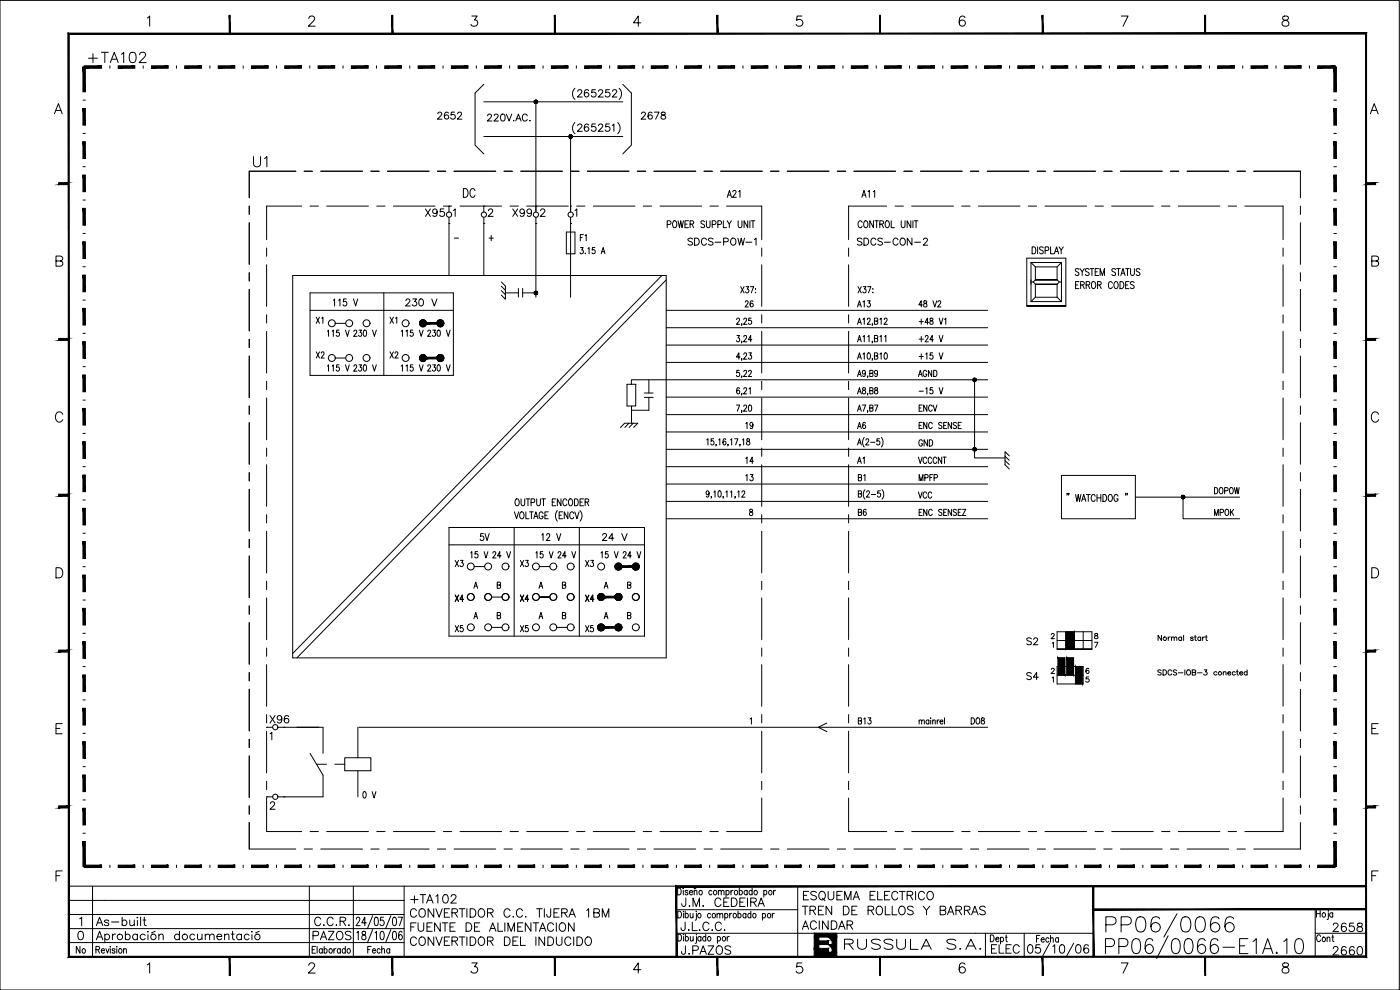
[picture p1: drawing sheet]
<svg xmlns="http://www.w3.org/2000/svg" width="420mm" height="297mm" viewBox="0 0 420 297" stroke-linecap="round" stroke-linejoin="round" font-family="sans-serif">
<defs><g id="words">
<text font-size="11" x="330.6" y="282.2">PP06/0066</text>
<g font-size="6.6">
<text x="25.4" y="20.1">+TA102</text>
<text x="252.2" y="286.1">RUSSULA S.A.</text>
</g>
<g font-size="6.2">
<text x="74.8" y="51.2">U1</text>
<text x="122.1" y="272.3">+TA102</text>
<text x="239.5" y="275.9">TREN DE ROLLOS Y BARRAS</text>
<text x="239.9" y="271.6">ESQUEMA ELECTRICO</text>
<text x="122.1" y="280.8">FUENTE DE ALIMENTACION</text>
<text x="122.1" y="276.6">CONVERTIDOR C.C. TIJERA 1BM</text>
<text x="122.1" y="285">CONVERTIDOR DEL INDUCIDO</text>
</g>
<g font-size="5.7">
<text x="137.9" y="60.3">DC</text>
<text x="126.3" y="66.3">X95</text>
<text x="152.8" y="66.3">X99</text>
<text x="203.2" y="273">J.M. CEDEIRA</text>
<text x="27.5" y="279">As-built</text>
<text x="93.1" y="279">C.C.R.</text>
<text x="239.5" y="280.1">ACINDAR</text>
<text x="398.6" y="280.8">2658</text>
<text x="92.8" y="283.3">PAZOS</text>
<text x="203.2" y="287.5">J.PAZOS</text>
<text x="296.3" y="287.2">ELEC</text>
<text x="398.6" y="287.9">2660</text>
</g>
<g font-size="5.3">
<text x="130.2" y="37">2652</text>
<text x="191.2" y="37">2678</text>
<text x="217" y="60.3">A21</text>
<text x="257.5" y="60.3">A11</text>
<text x="205.3" y="74.8">SDCS-POW-1</text>
<text x="256.1" y="74.8">SDCS-CON-2</text>
<text x="98.8" y="93.1">115 V</text>
<text x="120.6" y="93.1">230 V</text>
<text x="222.2" y="93.5">26</text>
<text x="256.1" y="93.5">A13</text>
<text x="274.5" y="114.3">AGND</text>
<text x="274.5" y="135.1">GND</text>
<text x="222.6" y="140.4">14</text>
<text x="256.1" y="140.4">A1</text>
<text x="142.9" y="163.3">5V</text>
<text x="161.2" y="163.3">12 V</text>
<text x="179.6" y="163.3">24 V</text>
<text x="306.9" y="194.7">S2</text>
<text x="306.9" y="205">S4</text>
<text x="79.7" y="218">X96</text>
<text x="21.5" y="287.2">No</text>
</g>
<g font-size="4.9">
<text x="145" y="37.4">220V.AC.</text>
<text x="172.9" y="73.4">F1</text>
<text x="93.8" y="98.1">X1</text>
<text x="115.7" y="98.1">X1</text>
<text x="274.5" y="103.7">+24 V</text>
<text x="93.8" y="108.7">X2</text>
<text x="97" y="112.5">115 V</text>
<text x="104.8" y="112.5">230 V</text>
<text x="115.7" y="108.7">X2</text>
<text x="119.2" y="112.5">115 V</text>
<text x="127" y="112.5">230 V</text>
<text x="274.5" y="109">+15 V</text>
<text x="274.5" y="119.2">-15 V</text>
<text x="274.5" y="124.5">ENCV</text>
<text x="222.6" y="129.8">19</text>
<text x="256.1" y="129.8">A6</text>
<text x="222.6" y="145.3">13</text>
<text x="260.3" y="145.3" transform="rotate(-90 260.3 145.3)">B1</text>
<text x="274.5" y="145.3">MPFP</text>
<text x="363.4" y="149.2">DOPOW</text>
<text x="256.5" y="155.9">B6</text>
<text x="274.5" y="150.6">VCC</text>
<text x="363.4" y="155.9">MPOK</text>
<text x="135.5" y="171.1">X3</text>
<text x="140.1" y="168.6">15 V</text>
<text x="146.8" y="168.6">24 V</text>
<text x="154.9" y="171.1">X3</text>
<text x="159.5" y="168.6">15 V</text>
<text x="166.2" y="168.6">24 V</text>
<text x="174.6" y="171.1">X3</text>
<text x="179.2" y="168.6">15 V</text>
<text x="185.9" y="168.6">24 V</text>
<text x="135.5" y="181.7">X4</text>
<text x="154.9" y="181.7">X4</text>
<text x="174.6" y="181.7">X4</text>
<text x="135.5" y="190.9">X5</text>
<text x="154.9" y="190.9">X5</text>
<text x="174.6" y="190.9">X5</text>
<text x="256.5" y="218.4">B13</text>
<text x="290.3" y="218.4">DO8</text>
<text x="107.6" y="240.6">0 V</text>
<text x="394.1" y="283.6">Cont</text>
</g>
<text font-size="2.6" x="135.1" y="72.7">-</text>
</g></defs>
<!-- layer: 35 -->
<g fill="none" stroke="#000" stroke-width=".3">
<path d="M134.7 67v15.7M145.2 67v15.7M160.8 67v22.2M170 69.6h2.6v6.5h-2.6zM171.2 67v22.2M309.4 78.8l1.3 1.3v3.9l-.6 .6M309.4 78.8h9.2M309.4 78.8v11.7M318.6 78.8l-1.4 1.3v3.9M318.6 78.8v11.7M87.8 82.7h112.1v114.7h-112.1zM100.6 97h3.1"/>
<path d="M128 97h3.1M150.5 84.6l1.2 1.2v4l-1.2-1.3M150.5 85.9l1.2 1.2M150.5 87.2l1.2 1.2M151.6 87.9h4M155.6 86.6v2.5M156.8 87.9h4M156.8 86.6v2.5M198.6 82.7l-110.8 113.4M199.9 93.1h96.5M199.9 98.3h96.5M199.9 84l-110.8 113.4"/>
<path d="M308.1 91.8h11.8h-11.8M308.1 91.8v-14.3h11.8v14.3M309.4 90.5h9.2M309.5 84.6h.6l.6 .7v3.9M310.7 80.1h6.5M310.7 89.2h6.5M310.7 89.2l-1.3 1.3M317.2 85.3h-6.5h6.5M317.2 84h-6.5h6.5M317.2 84l.7 .6M317.2 89.2l1.4 1.3M318.6 84.6h-.7l-.7 .7v3.9"/>
<path d="M188.2 115.3h2.6v6.5h-2.6zM193.4 119.2h2.6M193.4 117.9h2.6M194.7 119.2v3.9h-5.2M194.7 114v3.9M199.9 103.5h96.5M199.9 108.7h96.5M199.9 119.2h96.5M292.5 113.9v23.5h9.1M296.4 113.9h-106.9v1.4M186.2 128.3l1.3-1.3h3.9l-1.2 1.3M188.7 127l-1.2 1.3"/>
<path d="M189.5 121.8v5.2M190 127l-1.2 1.3M199.9 124.4h96.5M199.9 129.6h96.5M199.9 134.8h96.5M301.6 138.2l1.3 1.2M301.6 136.9l1.3 1.2M302.9 136.8l-1.3-1.3v4l1.3 1.2M199.9 140h96.5M199.9 145.2h96.5M199.9 150.4h96.5M199.9 155.6h96.5"/>
<path d="M318.6 142.6h22.1v13h-22.1zM340.7 149.2h31.3M355 149.2v6.4h17M147.5 179.1h3.2M165 179.1h-3.1h3.1M184.5 179.1h-3.1h3.1M147.5 188.2h3.2M167.1 188.2h3.1M181.4 188.2h3.1M85.2 218.2h11.7v7.8M107.4 218.2v9.2M107.7 218.2h188.7"/>
<path d="M248.2 216.9l-2.6 1.3 2.6 1.3M93 226l3.9 6.6v6.5h-11.7M103.5 227.4h7.8v3.9h-7.8zM107.4 231.3v7.8"/>
<circle cx="99.6" cy="97" r="1.04"/>
<circle cx="104.8" cy="97" r="1.04"/>
<circle cx="110" cy="97" r="1.04"/>
<circle cx="121.7" cy="97" r="1.04"/>
<circle cx="126.9" cy="97" r="1.04"/>
<circle cx="132.2" cy="97" r="1.04"/>
<circle cx="99.6" cy="107.4" r="1.04"/>
<circle cx="104.8" cy="107.4" r="1.04"/>
<circle cx="110" cy="107.4" r="1.04"/>
<circle cx="121.7" cy="107.4" r="1.04"/>
<circle cx="126.9" cy="107.4" r="1.04"/>
<circle cx="132.2" cy="107.4" r="1.04"/>
<circle cx="141.3" cy="179.1" r="1.04"/>
<circle cx="141.3" cy="170" r="1.04"/>
<circle cx="146.5" cy="170" r="1.04"/>
<circle cx="146.5" cy="179.1" r="1.04"/>
<circle cx="151.7" cy="179.1" r="1.04"/>
<circle cx="151.7" cy="170" r="1.04"/>
<circle cx="160.8" cy="170" r="1.04"/>
<circle cx="160.8" cy="179.1" r="1.04"/>
<circle cx="166.1" cy="179.1" r="1.04"/>
<circle cx="166.1" cy="170" r="1.04"/>
<circle cx="171.3" cy="179.1" r="1.04"/>
<circle cx="171.3" cy="170" r="1.04"/>
<circle cx="180.4" cy="179.1" r="1.04"/>
<circle cx="180.4" cy="170" r="1.04"/>
<circle cx="185.6" cy="179.1" r="1.04"/>
<circle cx="185.6" cy="170" r="1.04"/>
<circle cx="190.8" cy="179.1" r="1.04"/>
<circle cx="190.8" cy="170" r="1.04"/>
<circle cx="141.3" cy="188.2" r="1.04"/>
<circle cx="146.5" cy="188.2" r="1.04"/>
<circle cx="151.7" cy="188.2" r="1.04"/>
<circle cx="160.8" cy="188.2" r="1.04"/>
<circle cx="166.1" cy="188.2" r="1.04"/>
<circle cx="171.3" cy="188.2" r="1.04"/>
<circle cx="180.4" cy="188.2" r="1.04"/>
<circle cx="185.6" cy="188.2" r="1.04"/>
<circle cx="190.8" cy="188.2" r="1.04"/>
</g>
<!-- layer: 25PK -->
<g fill="none" stroke="#000" stroke-width=".3">
<path d="M88.8 51.4h-14v7.9M91.3 51.4h2.5M96.3 51.4h12.5M111.3 51.4h2.5M116.3 51.4h12.5M131.3 51.4h2.5M136.3 51.4h12.5M151.3 51.4h2.5M156.3 51.4h12.5M171.3 51.4h2.5M176.3 51.4h12.5M191.3 51.4h2.5"/>
<path d="M196.3 51.4h12.5M211.3 51.4h2.5M216.3 51.4h12.5M231.3 51.4h2.5M236.3 51.4h12.5M251.3 51.4h2.5M256.3 51.4h12.5M271.3 51.4h2.5M276.3 51.4h12.5M291.3 51.4h2.5M296.3 51.4h12.5M311.3 51.4h2.5"/>
<path d="M316.3 51.4h12.5M331.3 51.4h2.5M336.3 51.4h12.5M351.3 51.4h2.5M356.3 51.4h12.5M371.3 51.4h2.5M376.3 51.4h14v7.9M74.8 61.8v2.5M74.8 66.8v12.5M80 74.4v2.5M80 79.4v12.5M90.6 61.8h-10.6v10.1"/>
<path d="M93 61.8h2.5M98 61.8h12.6M113.1 61.8h2.5M118.1 61.8h12.5M138 61.8h12.5M158.1 61.8h12.5M173.1 61.8h2.5M178.1 61.8h12.4M193 61.8h2.5M198.1 61.8h12.5M213.1 61.8h2.5M218.1 61.8h10.5v10.1"/>
<path d="M228.6 74.4v2.5M228.6 79.4v12.5M254.7 74.4v2.5M254.7 79.4v12.5M266.1 61.8h-11.4v10.1M268.6 61.8h2.5M273.6 61.8h12.5M288.6 61.8h2.5M293.6 61.8h12.5M308.6 61.8h2.5M313.6 61.8h12.5M328.6 61.8h2.5"/>
<path d="M333.6 61.8h12.5M348.6 61.8h2.5M353.6 61.8h12.5M368.6 61.8h2.5M373.6 61.8h11.5v10.1M385.1 74.4v2.5M385.1 79.4v12.5M390.3 61.8v2.5M390.3 66.8v12.5M74.8 81.8v2.5M74.8 86.8v12.5M80 94.4v2.5"/>
<path d="M80 99.4v12.5M228.6 94.4v2.5M228.6 99.4v12.5M254.7 94.4v2.5M254.7 99.4v12.5M385.1 94.4v2.5M385.1 99.4v12.5M390.3 81.8v2.5M390.3 86.8v12.5M74.8 101.8v2.5M74.8 106.8v12.5M80 114.4v2.5"/>
<path d="M80 119.4v12.5M228.6 114.4v2.5M228.6 119.4v12.5M254.7 114.4v2.5M254.7 119.4v12.5M385.1 114.4v2.5M385.1 119.4v12.5M390.3 101.8v2.5M390.3 106.8v12.5M74.8 121.8v2.5M74.8 126.8v12.5M80 134.4v2.5"/>
<path d="M80 139.4v12.5M228.6 139.4v12.5M254.7 139.4v12.5M385.1 134.4v2.5M385.1 139.4v12.5M390.3 121.8v2.5M390.3 126.8v12.5M74.8 141.8v2.5M74.8 146.8v12.5M80 154.4v2.5M80 159.4v12.5M228.6 154.4v2.5"/>
<path d="M228.6 159.4v12.5M254.7 154.4v2.5M254.7 159.4v12.5M385.1 154.4v2.5M385.1 159.4v12.5M390.3 141.8v2.5M390.3 146.8v12.5M74.8 161.8v2.5M74.8 166.8v12.5M80 174.4v2.5M80 179.4v12.5M228.6 174.4v2.5"/>
<path d="M228.6 179.4v12.5M254.7 174.4v2.5M254.7 179.4v12.5M385.1 174.4v2.5M385.1 179.4v12.5M390.3 161.8v2.5M390.3 166.8v12.5M74.8 181.8v2.5M74.8 186.8v12.5M80 194.4v2.5M80 199.4v12.5M228.6 194.4v2.5"/>
<path d="M228.6 199.4v12.5M254.7 194.4v2.5M254.7 199.4v12.5M385.1 194.4v2.5M385.1 199.4v12.5M390.3 181.8v2.5M390.3 186.8v12.5M74.8 201.8v2.5M74.8 206.8v12.5M80 219.4v12.5M228.6 214.4v2.5M228.6 219.4v12.5"/>
<path d="M254.7 214.4v2.5M254.7 219.4v12.5M385.1 214.4v2.5M385.1 219.4v12.5M390.3 201.8v2.5M390.3 206.8v12.5M74.8 221.8v2.5M74.8 226.8v12.5M80 234.4v2.5M80 239.4v10.1h10.6M228.6 234.4v2.5M228.6 239.4v10.1h-10.5"/>
<path d="M254.7 239.4v10.1h11.4M254.7 234.4v2.5M385.1 239.4v10.1h-11.5M385.1 234.4v2.5M390.3 221.8v2.5M390.3 226.8v12.5M74.8 246.8v7.9h14M74.8 241.8v2.5M91.3 254.7h2.5M93 249.5h2.5M96.3 254.7h12.5M98 249.5h12.6"/>
<path d="M111.3 254.7h2.5M113.1 249.5h2.5M116.3 254.7h12.5M118.1 249.5h12.5M131.3 254.7h2.5M133.1 249.5h2.5M136.3 254.7h12.5M138 249.5h12.5M151.3 254.7h2.5M153.1 249.5h2.5M156.3 254.7h12.5M158.1 249.5h12.5"/>
<path d="M171.3 254.7h2.5M173.1 249.5h2.5M176.3 254.7h12.5M178.1 249.5h12.4M191.3 254.7h2.5M193 249.5h2.5M196.3 254.7h12.5M198.1 249.5h12.5M211.3 254.7h2.5M213.1 249.5h2.5M216.3 254.7h12.5M231.3 254.7h2.5"/>
<path d="M236.3 254.7h12.5M251.3 254.7h2.5M256.3 254.7h12.5M268.6 249.5h2.5M271.3 254.7h2.5M273.6 249.5h12.5M276.3 254.7h12.5M288.6 249.5h2.5M291.3 254.7h2.5M293.6 249.5h12.5M296.3 254.7h12.5M308.6 249.5h2.5"/>
<path d="M311.3 254.7h2.5M313.6 249.5h12.5M316.3 254.7h12.5M328.6 249.5h2.5M331.3 254.7h2.5M333.6 249.5h12.5M336.3 254.7h12.5M348.6 249.5h2.5M351.3 254.7h2.5M353.6 249.5h12.5M356.3 254.7h12.5M368.6 249.5h2.5"/>
<path d="M371.3 254.7h2.5M390.3 246.8v7.9h-14M390.3 241.8v2.5"/>
</g>
<!-- layer: 2 -->
<g fill="#000" stroke="#000" stroke-width=".3">
<path d="M126.9 97h1.1l-.1 .4zM132.2 97h1l-.1 .4zM180.4 179.1h1v.4zM185.6 179.1h1v.4zM185.6 170h1v.4zM190.8 170h1.1l-.1 .4zM180.4 188.2h1v.5zM185.6 188.2h1v.5zM248.6 283.4h1.1v1.2zM248.6 281.2h1.1v1.1z"/>
<path d="M45.5 19.8v.7l5-.7zM45.5 20.5l5-.7v.7z"/>
<path d="M55.5 19.8v.7l5-.7zM55.5 20.5l5-.7v.7z"/>
<path d="M65.5 19.8v.7l5-.7zM65.5 20.5l5-.7v.7z"/>
<path d="M75.5 19.8v.7l5-.7zM75.5 20.5l5-.7v.7z"/>
<path d="M85.5 19.8v.7l5-.7zM85.5 20.5l5-.7v.7z"/>
<path d="M95.5 19.8v.7l5-.7zM95.5 20.5l5-.7v.7z"/>
<path d="M105.5 19.8v.7l5-.7zM105.5 20.5l5-.7v.7z"/>
<path d="M115.5 19.8v.7l5-.7zM115.5 20.5l5-.7v.7z"/>
<path d="M125.5 19.8v.7l5-.7zM125.5 20.5l5-.7v.7z"/>
<path d="M135.5 19.8v.7l5-.7zM135.5 20.5l5-.7v.7z"/>
<path d="M145.5 19.8v.7l5-.7zM145.5 20.5l5-.7v.7z"/>
<path d="M155.5 19.8v.7l5-.7zM155.5 20.5l5-.7v.7z"/>
<path d="M165.5 19.8v.7l5-.7zM165.5 20.5l5-.7v.7z"/>
<path d="M175.5 19.8v.7l5-.7zM175.5 20.5l5-.7v.7z"/>
<path d="M185.5 19.8v.7l5-.7zM185.5 20.5l5-.7v.7z"/>
<path d="M195.5 19.8v.7l5-.7zM195.5 20.5l5-.7v.7z"/>
<path d="M205.5 19.8v.7l5-.7zM205.5 20.5l5-.7v.7z"/>
<path d="M215.5 19.8v.7l5-.7zM215.5 20.5l5-.7v.7z"/>
<path d="M225.5 19.8v.7l5-.7zM225.5 20.5l5-.7v.7z"/>
<path d="M235.5 19.8v.7l5-.7zM235.5 20.5l5-.7v.7z"/>
<path d="M245.4 19.8v.7l5.1-.7zM245.4 20.5l5.1-.7v.7z"/>
<path d="M255.5 19.8v.7l5-.7zM255.5 20.5l5-.7v.7z"/>
<path d="M265.5 19.8v.7l5-.7zM265.5 20.5l5-.7v.7z"/>
<path d="M275.5 19.8v.7l5-.7zM275.5 20.5l5-.7v.7z"/>
<path d="M285.5 19.8v.7l4.9-.7zM285.5 20.5l4.9-.7v.7z"/>
<path d="M295.5 19.8v.7l5-.7zM295.5 20.5l5-.7v.7z"/>
<path d="M305.5 19.8v.7l5-.7zM305.5 20.5l5-.7v.7z"/>
<path d="M315.5 19.8v.7l5-.7zM315.5 20.5l5-.7v.7z"/>
<path d="M325.5 19.8v.7l5-.7zM325.5 20.5l5-.7v.7z"/>
<path d="M335.4 19.8v.7l5.1-.7zM335.4 20.5l5.1-.7v.7z"/>
<path d="M345.5 19.8v.7l5-.7zM345.5 20.5l5-.7v.7z"/>
<path d="M355.5 19.8v.7l5-.7zM355.5 20.5l5-.7v.7z"/>
<path d="M365.5 19.8v.7l5-.7zM365.5 20.5l5-.7v.7z"/>
<path d="M375.5 19.8v.7l4.9-.7zM375.5 20.5l4.9-.7v.7z"/>
<path d="M385.4 19.8v.7l5.1-.7zM385.4 20.5l5.1-.7v.7z"/>
<path d="M395.5 19.8v.7l5.2-.7zM395.5 20.5l5.2-.7v.7z"/>
<path d="M24.9 32.5v5h.7zM24.9 32.5h.7v5z"/>
<path d="M24.9 20.1v7.4h.7zM24.9 20.1h.7v7.4z"/>
<path d="M160.3 30.6l.1 .2 .4-.2zM160.4 30.8l.4-.2-.2 .4zM160.8 30.6l-.2 .4 .2 .1z"/>
<path d="M160.6 30.1l.2 .5v-.6zM160.4 30.3l.2-.2 .2 .5zM160.4 30.3l-.1 .3h.5z"/>
<path d="M160.8 30.6v.5l.3-.1zM160.8 30.6l.5 .2-.2 .2zM160.8 30.6l.5 .2v-.2z"/>
<path d="M160.8 30.6h.5v-.3zM161.1 30.1l.2 .2-.5 .3zM160.8 30v.6l.3-.5z"/>
<path d="M400.3 20.1l.8 7.4v-7.4zM400.3 20.1l.8 7.4h-.8z"/>
<path d="M400.3 32.5l.8 5v-5zM400.3 32.5l.8 5h-.8z"/>
<path d="M24.9 52.5v5h.7zM24.9 52.5h.7v5z"/>
<path d="M24.9 42.5v5h.7zM24.9 42.5h.7v5z"/>
<path d="M170.7 41l.1 .2 .4-.2zM170.8 41.2l.4-.2-.2 .4zM171.2 41l-.2 .4 .2 .1z"/>
<path d="M171 40.5l.2 .5v-.5zM171 40.5l.2 .5-.4-.3zM170.8 40.7l-.1 .3h.5z"/>
<path d="M171.2 41v.5l.3-.1zM171.2 41l.5 .2-.2 .2zM171.2 41l.5 .2 .1-.2z"/>
<path d="M171.2 41h.6l-.1-.3zM171.5 40.5l.2 .2-.5 .3zM171.2 40.5v.5l.3-.5z"/>
<path d="M400.3 42.5l.8 5v-5zM400.3 42.5l.8 5h-.8z"/>
<path d="M400.3 52.5l.8 5v-5zM400.3 52.5l.8 5h-.8z"/>
<path d="M24.9 72.5v5h.7zM24.9 72.5h.7v5z"/>
<path d="M24.9 62.5v5h.7zM24.9 62.5h.7v5z"/>
<path d="M400.3 62.5l.8 5v-5zM400.3 62.5l.8 5h-.8z"/>
<path d="M400.3 72.5l.8 5v-5zM400.3 72.5l.8 5h-.8z"/>
<path d="M24.9 92.5v5h.7zM24.9 92.5h.7v5z"/>
<path d="M24.9 82.5v5h.7zM24.9 82.5h.7v5z"/>
<path d="M126 97.4l.2 .3 .7-.7zM126.2 97.7l.7-.7-.4 1zM126.9 97l-.4 1 .4 .1z"/>
<path d="M126.2 96.3l-.2 .3 .9 .4zM126 96.6l.9 .4h-1zM125.9 97l.1 .4 .9-.4z"/>
<path d="M126.9 97v1.1l.4-.1zM126.9 97l.8 .7-.4 .3zM126.9 97l.8 .7 .2-.3z"/>
<path d="M126.9 96v1l.4-1zM126.5 96h.4v1zM126.2 96.3l.7 .7-.4-1z"/>
<path d="M127.9 96.8v.5l3.4-.5zM127.9 97.3l3.4-.5v.5z"/>
<path d="M126.9 97h1.1l-.1-.4zM126.9 97l.8-.7 .2 .3zM127.3 96l-.4 1 .8-.7z"/>
<path d="M131.2 97.4l.2 .3 .8-.7zM131.4 97.7l.8-.7-.5 1zM132.2 97l-.5 1 .5 .1z"/>
<path d="M131.4 96.3l-.2 .3 1 .4zM131.2 96.6l1 .4h-1.1zM131.1 97l.1 .4 1-.4z"/>
<path d="M132.2 97v1.1l.3-.1zM132.2 97l.7 .7-.4 .3zM132.2 97l.7 .7 .2-.3z"/>
<path d="M132.2 96v1l.3-1zM131.7 96h.5v1zM131.4 96.3l.8 .7-.5-1z"/>
<path d="M132.2 97h1l-.1-.4zM132.9 96.3l.2 .3-.9 .4zM132.5 96l-.3 1 .7-.7z"/>
<path d="M400.3 82.5l.8 5v-5zM400.3 82.5l.8 5h-.8z"/>
<path d="M400.3 92.5l.8 5v-5zM400.3 92.5l.8 5h-.8z"/>
<path d="M24.9 112.5v5h.7zM24.9 112.5h.7v5z"/>
<path d="M24.9 102.5v5h.7zM24.9 102.5h.7v5z"/>
<path d="M126.2 106.7l-.2 .3 .9 .4zM126 107l.9 .4h-1zM125.9 107.4l.1 .5 .9-.5z"/>
<path d="M126.9 106.4v1l.4-.9zM126.5 106.5l.4-.1v1zM126.2 106.7l.7 .7-.4-.9z"/>
<path d="M126.9 107.4h1.1l-.1-.4zM126.9 107.4l.8-.7 .2 .3zM127.3 106.5l-.4 .9 .8-.7z"/>
<path d="M131.4 106.7l-.2 .3 1 .4zM131.2 107l1 .4h-1.1zM131.1 107.4l.1 .5 1-.5z"/>
<path d="M132.2 106.4v1l.3-.9zM131.7 106.5l.5-.1v1zM131.4 106.7l.8 .7-.5-.9z"/>
<path d="M132.2 107.4h1l-.1-.4zM132.2 107.4l.7-.7 .2 .3zM132.5 106.5l-.3 .9 .7-.7z"/>
<path d="M400.3 102.5l.8 5v-5zM400.3 102.5l.8 5h-.8z"/>
<path d="M400.3 112.5l.8 5v-5zM400.3 112.5l.8 5h-.8z"/>
<path d="M24.9 132.5v5h.7zM24.9 132.5h.7v5z"/>
<path d="M24.9 122.5v5h.7zM24.9 122.5h.7v5z"/>
<path d="M400.3 122.5l.8 5v-5zM400.3 122.5l.8 5h-.8z"/>
<path d="M400.3 132.5l.8 5v-5zM400.3 132.5l.8 5h-.8z"/>
<path d="M24.9 152.5v5h.7zM24.9 152.5h.7v5z"/>
<path d="M24.9 142.5v5h.7zM24.9 142.5h.7v5z"/>
<path d="M400.3 142.5l.8 5v-5zM400.3 142.5l.8 5h-.8z"/>
<path d="M400.3 152.5l.8 5v-5zM400.3 152.5l.8 5h-.8z"/>
<path d="M24.9 172.5v5h.7zM24.9 172.5h.7v5z"/>
<path d="M24.9 162.5v5h.7zM24.9 162.5h.7v5z"/>
<path d="M181.4 178.9v.5l3.3-.5zM181.4 179.4l3.3-.5v.5z"/>
<path d="M180.4 179.1h1v-.4zM181.1 178.4l.3 .3-1 .4zM180.8 178.2l-.4 .9 .7-.7z"/>
<path d="M184.6 179.5l.3 .4 .7-.8zM184.9 179.9l.7-.8-.4 1zM185.6 179.1l-.4 1 .4 .1z"/>
<path d="M184.6 170.4l.3 .4 .7-.8zM185.6 170l-.4 1-.3-.2zM185.6 170l-.4 1 .4 .1z"/>
<path d="M184.9 178.4l-.3 .3 1 .4zM184.6 178.7l1 .4h-1.1zM184.5 179.1l.1 .4 1-.4z"/>
<path d="M184.9 169.3l-.3 .3 1 .4zM184.6 169.6l1 .4h-1.1zM184.5 170l.1 .4 1-.4z"/>
<path d="M185.6 170v1.1l.4-.1zM185.6 170l.8 .8-.4 .2zM185.6 170l.8 .8 .2-.4z"/>
<path d="M185.6 178.1v1l.4-.9zM185.2 178.2l.4-.1v1zM184.9 178.4l.7 .7-.4-.9z"/>
<path d="M185.6 179.1h1v-.4zM185.6 179.1l.8-.7 .2 .3zM186 178.2l-.4 .9 .8-.7z"/>
<path d="M189.9 170.4l.2 .4 .7-.8zM190.8 170l-.4 1-.3-.2zM190.8 170l-.4 1 .4 .1z"/>
<path d="M190.1 169.3l-.2 .3 .9 .4zM189.9 169.6l.9 .4h-1zM189.8 170l.1 .4 .9-.4z"/>
<path d="M190.8 170v1.1l.4-.1zM190.8 170l.8 .8-.4 .2zM190.8 170l.8 .8 .2-.4z"/>
<path d="M400.3 162.5l.8 5v-5zM400.3 162.5l.8 5h-.8z"/>
<path d="M400.3 172.5l.8 5v-5zM400.3 172.5l.8 5h-.8z"/>
<path d="M24.9 192.5v5h.7zM24.9 192.5h.7v5z"/>
<path d="M24.9 182.5v5h.7zM24.9 182.5h.7v5z"/>
<path d="M180.4 188.2v1.1l.4-.1zM180.4 188.2l.7 .8-.3 .2zM180.4 188.2l.7 .8 .3-.3z"/>
<path d="M180.4 179.1v1.1l.4-.1zM180.4 179.1l.7 .8-.3 .2zM180.4 179.1l.7 .8 .3-.4z"/>
<path d="M180.4 187.2v1l.4-.9zM180 187.3l.4-.1v1zM179.7 187.5l.7 .7-.4-.9z"/>
<path d="M181.4 188v.5l3.3-.5zM181.4 188.5l3.3-.5v.5z"/>
<path d="M180.4 188.2h1v-.3zM180.4 188.2l.7-.7 .3 .4zM180.8 187.3l-.4 .9 .7-.7z"/>
<path d="M184.6 188.7l.3 .3 .7-.8zM185.6 188.2l-.4 1-.3-.2zM185.6 188.2l-.4 1 .4 .1z"/>
<path d="M184.9 187.5l-.3 .4 1 .3zM184.6 187.9l1 .3h-1.1zM184.5 188.2l.1 .5 1-.5z"/>
<path d="M185.6 188.2v1.1l.4-.1zM185.6 188.2l.8 .8-.4 .2zM185.6 188.2l.8 .8 .2-.3z"/>
<path d="M185.6 179.1v1.1l.4-.1zM185.6 179.1l.8 .8-.4 .2zM185.6 179.1l.8 .8 .2-.4z"/>
<path d="M185.6 187.2v1l.4-.9zM185.2 187.3l.4-.1v1zM184.9 187.5l.7 .7-.4-.9z"/>
<path d="M185.6 188.2h1v-.3zM185.6 188.2l.8-.7 .2 .4zM186 187.3l-.4 .9 .8-.7z"/>
<path d="M319.9 189.6h2.6l-2.6 5.2zM322.5 189.6l-2.6 5.2h2.6z"/>
<path d="M400.3 182.5l.8 5v-5zM400.3 182.5l.8 5h-.8z"/>
<path d="M400.3 192.5l.8 5v-5zM400.3 192.5l.8 5h-.8z"/>
<path d="M24.9 212.5v5h.7zM24.9 212.5h.7v5z"/>
<path d="M24.9 202.5v5h.7zM24.9 202.5h.7v5z"/>
<path d="M317.5 197.3v5.3h2.1zM317.5 197.3h2.1v5.3z"/>
<path d="M320.1 197.3v5.3h2.1zM320.1 197.3h2.1v5.3z"/>
<path d="M322.7 200v5.2h2.1zM322.7 200h2.1v5.2z"/>
<path d="M400.3 202.5l.8 5v-5zM400.3 202.5l.8 5h-.8z"/>
<path d="M400.3 212.5l.8 5v-5zM400.3 212.5l.8 5h-.8z"/>
<path d="M24.9 232.5v5h.7zM24.9 232.5h.7v5z"/>
<path d="M24.9 222.5v5h.7zM24.9 222.5h.7v5z"/>
<path d="M400.3 222.5l.8 5v-5zM400.3 222.5l.8 5h-.8z"/>
<path d="M400.3 232.5l.8 5v-5zM400.3 232.5l.8 5h-.8z"/>
<path d="M24.9 252.5v7.5h.7zM24.9 252.5h.7v7.5z"/>
<path d="M24.9 242.5v5h.7zM24.9 242.5h.7v5z"/>
<path d="M400.3 242.5l.8 5v-5zM400.3 242.5l.8 5h-.8z"/>
<path d="M400.3 252.5l.8 7.5v-7.5zM400.3 252.5l.8 7.5h-.8z"/>
<path d="M25.3 260.3h5.2v-.7zM25.3 259.6h5.2l-5.2 .7z"/>
<path d="M35.5 260.3h5v-.7zM35.5 259.6h5l-5 .7z"/>
<path d="M45.5 260.3h5v-.7zM45.5 259.6h5l-5 .7z"/>
<path d="M55.5 260.3h5v-.7zM55.5 259.6h5l-5 .7z"/>
<path d="M65.5 260.3h5v-.7zM65.5 259.6h5l-5 .7z"/>
<path d="M75.5 260.3h5v-.7zM75.5 259.6h5l-5 .7z"/>
<path d="M85.5 260.3h5v-.7zM85.5 259.6h5l-5 .7z"/>
<path d="M95.5 260.3h5v-.7zM95.5 259.6h5l-5 .7z"/>
<path d="M105.5 260.3h5v-.7zM105.5 259.6h5l-5 .7z"/>
<path d="M115.5 260.3h5v-.7zM115.5 259.6h5l-5 .7z"/>
<path d="M125.5 260.3h5v-.7zM125.5 259.6h5l-5 .7z"/>
<path d="M135.5 260.3h5v-.7zM135.5 259.6h5l-5 .7z"/>
<path d="M145.5 260.3h5v-.7zM145.5 259.6h5l-5 .7z"/>
<path d="M155.5 260.3h5v-.7zM155.5 259.6h5l-5 .7z"/>
<path d="M165.5 260.3h5v-.7zM165.5 259.6h5l-5 .7z"/>
<path d="M175.5 260.3h5v-.7zM175.5 259.6h5l-5 .7z"/>
<path d="M185.5 260.3h5v-.7zM185.5 259.6h5l-5 .7z"/>
<path d="M195.5 260.3h5v-.7zM195.5 259.6h5l-5 .7z"/>
<path d="M205.5 260.3h5v-.7zM205.5 259.6h5l-5 .7z"/>
<path d="M215.5 260.3h5v-.7zM215.5 259.6h5l-5 .7z"/>
<path d="M225.5 260.3h5v-.7zM225.5 259.6h5l-5 .7z"/>
<path d="M235.5 260.3h5v-.7zM235.5 259.6h5l-5 .7z"/>
<path d="M245.4 260.3h5.1v-.7zM245.4 259.6h5.1l-5.1 .7z"/>
<path d="M255.5 260.3h5v-.7zM255.5 259.6h5l-5 .7z"/>
<path d="M265.5 260.3h5v-.7zM265.5 259.6h5l-5 .7z"/>
<path d="M275.5 260.3h5v-.7zM275.5 259.6h5l-5 .7z"/>
<path d="M285.5 260.3h4.9v-.7zM285.5 259.6h4.9l-4.9 .7z"/>
<path d="M295.5 260.3h5v-.7zM295.5 259.6h5l-5 .7z"/>
<path d="M305.5 260.3h5v-.7zM305.5 259.6h5l-5 .7z"/>
<path d="M315.5 260.3h5v-.7zM315.5 259.6h5l-5 .7z"/>
<path d="M325.5 260.3h5v-.7zM325.5 259.6h5l-5 .7z"/>
<path d="M335.4 260.3h5.1v-.7zM335.4 259.6h5.1l-5.1 .7z"/>
<path d="M345.5 260.3h5v-.7zM345.5 259.6h5l-5 .7z"/>
<path d="M355.5 260.3h5v-.7zM355.5 259.6h5l-5 .7z"/>
<path d="M365.5 260.3h5v-.7zM365.5 259.6h5l-5 .7z"/>
<path d="M375.5 260.3h4.9v-.7zM375.5 259.6h4.9l-4.9 .7z"/>
<path d="M385.4 260.3h5.1v-.7zM385.4 259.6h5.1l-5.1 .7z"/>
<path d="M395.5 260.3h5.2v-.7zM395.5 259.6h5.2l-5.2 .7z"/>
<path d="M245.7 281.2l-1.4 3.4h1.4zM244.3 281.2h1.4l-1.4 3.4z"/>
<path d="M245.7 282.3v1.1l2.9-1.1zM245.7 283.4l2.9-1.1v1.1z"/>
<path d="M244.3 286.8l4.3-2.2v2.2zM244.3 284.6v2.2l4.3-2.2z"/>
<path d="M249.7 281.2v4.5l1.4-4.5zM251.1 281.2v4.5h-1.4z"/>
<path d="M248.6 285.7l2.5 1.1v-1.1zM248.6 285.7l2.5 1.1h-2.5z"/>
</g>
<g fill="none" stroke="#000" stroke-width=".3">
<path d="M53 19.8v.7M63 19.8v.7M73 19.8v.7M83 19.8v.7M93 19.8v.7M103 19.8v.7M113 19.8v.7M123 19.8v.7M133 19.8v.7M143 19.8v.7M153 19.8v.7M163 19.8v.7"/>
<path d="M173 19.8v.7M183 19.8v.7M193 19.8v.7M203 19.8v.7M213 19.8v.7M223 19.8v.7M233 19.8v.7M243 19.8v.7M253 19.8v.7M263 19.8v.7M273 19.8v.7M283 19.8v.7"/>
<path d="M292.9 19.8v.7M303 19.8v.7M313 19.8v.7M323 19.8v.7M333 19.8v.7M343 19.8v.7M353 19.8v.7M363 19.8v.7M373 19.8v.7M382.9 19.8v.7M393 19.8v.7M400.7 19.8v.7"/>
<path d="M24.9 30h.7M145.2 25.3l-2.6 2.6v15.6l2.6 2.7M145.2 30.6h41.7M160.8 30.6v32.8M172.6 36.8a2.29 2.29 0 0 0 0 3.3M172.6 26.5a2.28 2.28 0 0 0 0 3.3M173.4 37.7l.4-.5h.4l.4 .4-.3 .7-1 1.1h1.5M173.4 27.4l.2-.4 .6-.1 .3 .2 .1 .4-1.3 1.6h1.5M176.6 37.5a.6 .6 0 0 0-.9-.2 1.21 1.21 0 0 0 .4 2.1 .69 .69 0 0 0 .6-.7 .69 .69 0 0 0-.7-.7 .69 .69 0 0 0-.7 .7M176.6 27.2l-.1-.2a.74 .74 0 0 0-1 .3 1.07 1.07 0 0 0 .6 1.8 .69 .69 0 0 0 .6-.7 .69 .69 0 0 0-.6-.7 .69 .69 0 0 0-.8 .6M178.7 37.2h-1l-.2 .9a.77 .77 0 0 1 1.2 0 .77 .77 0 0 1-.1 1.1 .77 .77 0 0 1-1.1-.2M178.7 26.9h-1l-.2 .9a.77 .77 0 0 1 1.2 0 .77 .77 0 0 1-.1 1.2 .77 .77 0 0 1-1.1-.3"/>
<path d="M179.6 37.7l.4-.5h.5l.4 .4-.3 .7-1.1 1.1h1.5M179.6 27.4l.2-.4 .7-.1 .3 .2 .1 .4-1.4 1.6h1.5M182.9 37.2h-1.1l-.1 .9a.78 .78 0 0 1 1.2 0 .78 .78 0 0 1-.2 1.2 .78 .78 0 0 1-1.1-.3M182.9 26.9h-1.1l-.1 .9a.78 .78 0 0 1 1.2 .1 .78 .78 0 0 1-.2 1.1 .78 .78 0 0 1-1.1-.3M183.7 37.6l.5-.4v2.2M183.8 27.4l.2-.4 .7-.1 .4 .6-1.4 1.6h1.5M185.4 36.8a2.29 2.29 0 0 1 0 3.3M185.8 26.5a2.28 2.28 0 0 1 0 3.3M186.9 25.3l2.6 2.6v15.6l-2.6 2.7M400.3 30h.8M24.9 40h.7M24.9 50h.7"/>
<path d="M145.2 41h41.7M171.2 41v22.7M400.3 40h.8M400.3 50h.8M24.9 60h.7M24.9 70h.7M145.2 61.8v1.9M145.2 65.2v1.8M171.2 65.2v1.8M400.3 60h.8M400.3 70h.8M24.9 80h.7"/>
<path d="M24.9 90h.7M400.3 80h.8M400.3 90h.8M24.9 100h.7M24.9 110h.7M400.3 100h.8M400.3 110h.8M24.9 120h.7M24.9 130h.7M400.3 120h.8M400.3 130h.8M24.9 140h.7"/>
<path d="M24.9 150h.7M400.3 140h.8M400.3 150h.8M24.9 160h.7M24.9 170h.7M400.3 160h.8M400.3 170h.8M24.9 180h.7M24.9 190h.7M315.5 190.4l.3-.3 .6 .3-.2 .5-.8 .7h1.1M315.8 193l.3-.3v1.6M317.2 200h7.9v5.2h-7.9z"/>
<path d="M317.2 194.8v-5.2h10.5v5.2M317.2 192.2h10.5M319.9 189.6v5.2M322.5 189.6v5.2M325.1 189.6v5.2M327.7 194.8h-10.5h10.5M328.5 192.7h1l-.7 1.6M328.6 190.1v.5a.63 .63 0 0 1 .8 .2 .63 .63 0 0 1 0 .8h-.8a.63 .63 0 0 1 0-.8 .63 .63 0 0 1 .8-.2v-.5zM348.6 190.6v1.6l-1-1.6v1.6M350.6 191.1v1.1M351.2 191.1l-.6 .2v.3M351.6 191.4l.3-.3 .4 .1 .1 1"/>
<path d="M351.6 191.1v1.1M352.4 191.4l.4-.3 .3 .1 .1 1M354.6 191.3a.49 .49 0 0 0-.7 0 .49 .49 0 0 0 0 .7 .49 .49 0 0 0 .7-.1M354.6 191.1v1.1M355.2 190.6v1.6M358.1 191.3l-.3-.2-.5 .2 .8 .4v.4l-.5 .1-.3-.3M358.5 191.1h.5M358.7 190.6v1.3l.4 .3M360.3 191.3a.49 .49 0 0 0-.7 0 .49 .49 0 0 0 0 .7 .49 .49 0 0 0 .7-.1M360.3 191.1v1.1M360.9 191.1v1.1M361.5 191.1l-.6 .5"/>
<path d="M361.8 191.1h.5M362 190.6v1.3l.4 .3M400.3 180h.8M400.3 190h.8M24.9 200h.7M24.9 210h.7M315.5 200.9l.1-.3 .5-.1 .3 .4-1 1.2h1.1M315.8 203.4l.3-.3v1.6M317.2 202.6h7.9M326.8 203.1h-.8l-.1 .7a.56 .56 0 0 1 .9 0 .56 .56 0 0 1-.1 .8 .56 .56 0 0 1-.9-.2M326.8 200.7l-.1-.1a.73 .73 0 0 0-.8 .6 .73 .73 0 0 0 .7 .8 .49 .49 0 0 0 0-.8 .49 .49 0 0 0-.7 .3M348.5 201.2l-.4-.2-.5 .1v.4l.8 .4 .1 .4-.4 .3-.6-.3"/>
<path d="M349 201h.5a.84 .84 0 0 1 .6 .8 .84 .84 0 0 1-.6 .8h-.5zM351.6 201.4a.56 .56 0 0 0-.6-.4 .56 .56 0 0 0-.5 .6v.4a.56 .56 0 0 0 .5 .6 .56 .56 0 0 0 .6-.4M353.1 201.2l-.3-.2-.6 .1v.4l.8 .4 .1 .4-.3 .3-.7-.3M353.7 201.9h1.3M355.6 201v1.6M356.2 201.2l.2-.1a.71 .71 0 0 1 .9 .7 .71 .71 0 0 1-1.1 .5zM357.8 201.7h.9l.2-.4-.4-.3h-.7v1.6l1-.2 .1-.4-.4-.3M359.4 201.9h1.3M361.4 201h.8l-.4 .6a.53 .53 0 0 1 .3 .8 .53 .53 0 0 1-.9-.1M365.2 201.7a.52 .52 0 0 0-.8 0 .52 .52 0 0 0 0 .7 .52 .52 0 0 0 .8-.1M367.1 201.8l.4-.3 .4 .1 .1 1M367.1 201.5v1.1"/>
<path d="M368.5 202h.9a.49 .49 0 0 0-.7-.3 .49 .49 0 0 0-.2 .7 .49 .49 0 0 0 .7 .1l.2-.2M370.7 201.7a.5 .5 0 0 0-.7 0 .5 .5 0 0 0 0 .7 .5 .5 0 0 0 .7-.1M371.1 201.5h.5M371.3 201v1.3l.4 .3M372 202h1a.5 .5 0 0 0-.7-.4 .5 .5 0 0 0-.2 .7 .5 .5 0 0 0 .7 .2l.2-.2M374.3 201.7a.5 .5 0 0 0-.8 0 .5 .5 0 0 0 0 .7 .5 .5 0 0 0 .8-.1M374.3 201v1.6M400.3 200h.8M400.3 210h.8M24.9 220h.7M24.9 230h.7M80 239.1h1.8"/>
<path d="M83.4 239.1h1.8M400.3 220h.8M400.3 230h.8M24.9 240h.7M24.9 250h.7M25.3 259.6v.7M33 259.6v.7M43 259.6v.7M53 259.6v.7M63 259.6v.7M73 259.6v.7M83 259.6v.7"/>
<path d="M93 259.6v.7M103 259.6v.7M113 259.6v.7M123 259.6v.7M133 259.6v.7M143 259.6v.7M153 259.6v.7M163 259.6v.7M173 259.6v.7M183 259.6v.7M193 259.6v.7M203 259.6v.7"/>
<path d="M213 259.6v.7M223 259.6v.7M233 259.6v.7M243 259.6v.7M253 259.6v.7M263 259.6v.7M273 259.6v.7M283 259.6v.7M292.9 259.6v.7M303 259.6v.7M313 259.6v.7M323 259.6v.7"/>
<path d="M333 259.6v.7M343 259.6v.7M353 259.6v.7M363 259.6v.7M373 259.6v.7M382.9 259.6v.7M393 259.6v.7M400.3 240h.8M400.3 250h.8M400.3 260h.8M245.7 281.2v1.1M245.7 283.4v1.2"/>
<circle cx="145.2" cy="64.4" r=".78"/>
<circle cx="171.3" cy="64.4" r=".78"/>
<circle cx="349.6" cy="191.6" r=".52"/>
<circle cx="366.1" cy="202" r=".51"/>
<circle cx="82.6" cy="239.1" r=".78"/>
</g>
<!-- layer: 25K -->
<path d="M95 229.3h3M100.5 229.3h3" fill="none" stroke="#000" stroke-width=".3"/>
<!-- layer: NODE -->
<path d="M145.2 67h.1M171.2 61.8h.1M171.2 67h.1M80 239.1h.1M85.2 239.1h.1" fill="none" stroke="#000" stroke-width=".3"/>
<!-- layer: 8 -->
<path d="M136.1 63.1l.5-.4v2.2M146.6 63.2l.2-.4 .6-.1 .4 .2 .1 .5-1.4 1.5h1.5M162.2 63.2l.2-.4 .7-.1 .4 .7-1.4 1.5h1.5M172.6 63.1l.5-.4v2.2M81 220.2l.6-.5v2.3M81.2 241.1l.4-.5h.4l.4 .4-.3 .8-1.1 1h1.5" fill="none" stroke="#000" stroke-width=".3"/>
<!-- layer: 25 -->
<g fill="none" stroke="#000" stroke-width=".3">
<path d="M146.8 71.4h1.2M147.4 70.6v1.6M174.2 74.3h.8l-.4 .7a.55 .55 0 0 1 .4 .8 .55 .55 0 0 1-.9 0M175.6 76v.1zM176.4 74.6l.4-.3v1.8M178.5 74.3h-.7l-.1 .8a.56 .56 0 0 1 .8 0 .56 .56 0 0 1 0 .8 .56 .56 0 0 1-.8-.1M180.4 76.1l.6-1.8 .6 1.8M180.6 75.5h.8M200.2 67.3h1l.1-.9-1.1-.2v2.1M202.1 66.4l.2-.2a1.06 1.06 0 0 1 .8 1.1 1.06 1.06 0 0 1-.8 1 1.37 1.37 0 0 1-.2-1.9zM203.5 66.2l.4 2.1 .4-2.1 .4 2.1 .4-2.1M205.6 67.3h.6"/>
<path d="M206.6 66.2h-1v2.1h1M207.1 67.3l.9-.2 .1-.7-1-.2v2.1M207.6 67.3l.6 1M211.5 66.5a.63 .63 0 0 0-1.1 0l.1 .5 1 .7v.3l-.4 .3-.7-.3M212 66.2v1.5l.5 .6a.52 .52 0 0 0 .6-.6v-1.5M213.7 67.3h1l.1-.9-1.1-.2v2.1M215.4 67.3h1l.1-.9-1.1-.2v2.1M217.1 66.2v2.1h1M218.2 66.2l.7 1.1v1M219.5 66.2l-.6 1.1M221.5 66.2v1.5l.5 .6 .6-.3 .1-1.8M224.4 66.2v2.1l-1.1-2.1v2.1"/>
<path d="M225 66.2v2.1M225.4 66.2h1.2M226 66.2v2.1M258.7 66.7a.63 .63 0 0 0-.7-.5 .63 .63 0 0 0-.5 .8v.5a.63 .63 0 0 0 .5 .8 .63 .63 0 0 0 .7-.5M259.5 66.4l.2-.2a1.06 1.06 0 0 1 .8 1.1 1.06 1.06 0 0 1-.8 1 1.37 1.37 0 0 1-.2-1.9zM262.1 66.2v2.1l-1.1-2.1v2.1M262.6 66.2h1.1M263.1 66.2v2.1M264 67.3l1-.2 .1-.7-1.1-.2v2.1M264.6 67.3l.6 1M265.9 66.4l.2-.2a1.06 1.06 0 0 1 .8 1.1 1.06 1.06 0 0 1-.8 1 1.37 1.37 0 0 1-.2-1.9zM267.5 66.2v2.1h.9"/>
<path d="M270.5 66.2v1.5l.5 .6 .5-.3 .1-1.8M273.3 66.2v2.1l-1.1-2.1v2.1M274 66.2v2.1M274.4 66.2h1.1M274.9 66.2v2.1M309.8 74.1a1.13 1.13 0 0 1 1.1 .7 1.13 1.13 0 0 1-.3 1.3h-.8zM311.4 74.1v2M313.1 74.4l-.4-.3-.7 .3 .1 .5 .8 .4a.57 .57 0 0 1-.1 .8 .57 .57 0 0 1-.8-.3M313.6 75.2l1.1-.2-.1-.8-1-.1v2M315.3 74.1v2h1M316.4 76.1l.7-2 .6 2M316.7 75.5h.8"/>
<path d="M317.8 74.1l.7 .9v1.1M319.1 74.1l-.6 .9M93 87.9h43.1v24.7h-43.1zM93 93.1h43.1M98.3 99.4l.3-.4v1.9M99.7 99.4l.3-.4v1.9M101.8 99h-.8v.9a.56 .56 0 0 1 .8 0 .56 .56 0 0 1-.1 .8 .56 .56 0 0 1-.8-.1M103.7 99l.6 1.9 .5-1.9M106.2 99.5l.1-.4 .5-.1 .3 .6-1 1.3h1M107.7 99h.8l-.4 .8a.55 .55 0 0 1 .4 .8 .55 .55 0 0 1-.9 0M109.2 99.1l.4-.1 .3 .4v1.2l-.3 .3-.5-.3zM111.8 99l.6 1.9 .5-1.9"/>
<path d="M115.2 87.9v24.7M120.4 99.4l.4-.4v1.9M121.8 99.4l.4-.4v1.9M123.9 99h-.7l-.1 .9a.55 .55 0 0 1 .8 0 .55 .55 0 0 1-.1 .8 .55 .55 0 0 1-.7-.1M125.9 99l.5 1.9 .6-1.9M128.4 99.5l.1-.4a.51 .51 0 0 1 .7 .2 .51 .51 0 0 1-.2 .7l-.7 .9h1M129.9 99h.8l-.4 .8a.55 .55 0 0 1 .4 .8 .55 .55 0 0 1-.9 0M131.4 99.1l.2-.1a1.06 1.06 0 0 1 0 1.9l-.4-.3-.1-.5zM133.9 99l.6 1.9 .6-1.9M221.1 95.9l.1-.4a.51 .51 0 0 1 .7 .2 .51 .51 0 0 1-.2 .7l-.7 .9h1M222.3 86l1 1.9M222.6 97.2l-.1 .5"/>
<path d="M223.2 95.9v-.1a.45 .45 0 0 1 .6-.3 .45 .45 0 0 1 .2 .7l-.9 1.1h1.1M223.3 86l-1 1.9M223.9 86h.8l-.5 .7a.55 .55 0 0 1 .5 .9 .55 .55 0 0 1-1-.1M225.2 86h1l-.7 1.9M225.4 95.4h-.7v.9a.56 .56 0 0 1 .8 0 .56 .56 0 0 1-.1 .8 .56 .56 0 0 1-.8-.1M226.7 86.7h.1zM257.3 97.3l.6-1.9 .6 1.9M257.5 86l1 1.9M257.6 96.7h.7M258.5 86l-1 1.9M259 95.8l.4-.4v1.9M259.1 86h.8l-.5 .7a.55 .55 0 0 1 .5 .9 .55 .55 0 0 1-.9-.1"/>
<path d="M260.3 95.9l.1-.4a.51 .51 0 0 1 .7 .2 .51 .51 0 0 1-.2 .7l-.7 .9h1M260.3 86h1.1l-.8 1.9M261.9 97.2h-.2h.2l-.2 .5M262 86.6h.1M262.4 96.3h.9v-.8l-.9-.1v1.9l.9-.1 .1-.5-.3-.4M264.1 95.8l.4-.4v1.9M265.4 95.9l.1-.4a.51 .51 0 0 1 .7 .2 .51 .51 0 0 1-.2 .7l-.7 .9h1M275.8 96.5h1.3M276.5 95.7v1.6M276.8 91.5h-1l.7-1.3v1.9M277.3 90.3v.6a.67 .67 0 0 1 .8 .4 .67 .67 0 0 1-.3 .8 .59 .59 0 0 1-.7-.6 .59 .59 0 0 1 .8-.5l.1-.7zM278.7 96.7h-1.1l.7-1.3v1.9"/>
<path d="M279.2 95.5v.6a.67 .67 0 0 1 .8 .4 .67 .67 0 0 1-.3 .8 .59 .59 0 0 1-.7-.6 .59 .59 0 0 1 .8-.5l.2-.3-.1-.4zM280 90.2l.5 1.9 .6-1.9M281.5 90.7l.1-.4 .5-.1 .2 .6-.9 1.3h1M281.9 95.4l.5 1.9 .6-1.9M283.5 95.8l.3-.4v1.9M322.8 85.5h.6M323.8 80.9l-.4-.3-.7 .3 .2 .5 .8 .4v.8l-.6 .1-.4-.3M323.8 84.5h-1v2.1h1M324.1 80.6l.7 1v1.1M324.3 85.5l.9-.1 .1-.7-1-.2v2.1M324.9 85.5l.5 1.1M325.4 80.6l-.6 1"/>
<path d="M326 85.5l.9-.1v-.8l-.9-.1v2.1M326.5 85.5l.6 1.1M326.9 80.9l-.5-.3-.7 .3 .2 .5 .8 .4a.58 .58 0 0 1-.1 .9 .58 .58 0 0 1-.9-.3M327.2 80.6h1.1M327.7 84.8l.3-.3a1.09 1.09 0 0 1 .9 1 1.09 1.09 0 0 1-.9 1.1l-.4-.5zM327.7 80.6v2.1M328.7 81.6h.6M329.4 85.5l.9-.1 .1-.7-1-.2v2.1M329.7 80.6h-1v2.1h1M329.9 85.5l.6 1.1M330.2 82.7v-2.1l.6 2.1 .7-2.1v2.1M333.8 85a.61 .61 0 0 0-.7-.5 .61 .61 0 0 0-.4 .8v.5a.61 .61 0 0 0 .4 .8 .61 .61 0 0 0 .7-.5"/>
<path d="M334.5 84.8l.3-.3a1.09 1.09 0 0 1 .8 1 1.09 1.09 0 0 1-.8 1.1l-.5-.8zM334.8 80.9l-.4-.3-.7 .3 .1 .5 .8 .4v.8l-.5 .1-.4-.3M335.1 80.6h1.1M335.7 80.6v2.1M336.1 84.5a1.06 1.06 0 0 1 1.2 1 1.06 1.06 0 0 1-1.2 1.1zM336.4 82.7l.6-2.1 .7 2.1M336.6 82h.8M337.8 80.6h1.1M337.8 85.5h.7M338.4 80.6v2.1M338.8 84.5h-1v2.1h1M339.3 80.6v1.5l.5 .6 .6-.3v-1.8"/>
<path d="M340.4 84.8l-.5-.3-.7 .3 .2 .5 .8 .4a.59 .59 0 0 1-.1 .9 .59 .59 0 0 1-.9-.3M342.1 80.9l-.4-.3-.7 .3 .2 .5 .9 .7v.3l-.4 .3-.7-.3M221.1 100.7h.9l-.5 .7a.55 .55 0 0 1 .5 .8 .55 .55 0 0 1-1 0M221.9 111.1h-.8v.8a.58 .58 0 0 1 .8 .1 .58 .58 0 0 1 0 .8 .58 .58 0 0 1-.8 0l-.1-.2M222 116.6l-.5-.3a1.1 1.1 0 0 0 .1 1.9 .55 .55 0 0 0 .4-.7 .55 .55 0 0 0-.7-.4l-.2 .4M222.1 107.1h-1.1l.7-1.2v1.9M222.6 107.7l-.1 .4M222.6 112.9l-.1 .4M222.6 118.1l-.1 .5M222.6 102.4l-.1 .5M223.2 106.3v-.1a.45 .45 0 0 1 .6-.3 .45 .45 0 0 1 .2 .7l-.9 1.2h1.1M223.2 111.5v-.1a.44 .44 0 0 1 .6-.3 .44 .44 0 0 1 .2 .7l-.9 1.2h1.1"/>
<path d="M223.2 116.7a.46 .46 0 0 1 .7-.4 .46 .46 0 0 1 .1 .7l-.9 1.2h1.1M223.2 101.1v-.1a.45 .45 0 0 1 .6-.3 .45 .45 0 0 1 .2 .7l-.9 1.2h1.1M224.7 111.5v-.1a.43 .43 0 0 1 .6-.3 .43 .43 0 0 1 .1 .7l-.8 1.2h1M224.7 105.9h.8l-.4 .7a.55 .55 0 0 1 .4 .8 .55 .55 0 0 1-.9 0M224.8 116.7l.4-.4v1.9M225.6 101.9h-1l.7-1.2v1.9M257.3 102.6l.6-1.9 .6 1.9M257.3 107.8l.6-1.9 .6 1.9M257.3 113l.6-1.9 .6 1.9M257.3 118.2l.6-1.9 .6 1.9M257.6 101.9h.7M257.6 107.1h.7"/>
<path d="M257.6 112.3h.7M257.6 117.5h.7M259 116.4v.6a.66 .66 0 0 1 .7 .4 .66 .66 0 0 1-.3 .8 .59 .59 0 0 1-.7-.6 .59 .59 0 0 1 .8-.6l.2-.6zM259 101l.4-.3v1.9M259 106.2l.4-.3v1.9M259.7 111.7l-.2 .5a.52 .52 0 0 1-.7-.5 .52 .52 0 0 1 .7-.5l.2 .5a.9 .9 0 0 1-.5 1.3l-.3-.3M260.4 101l.4-.3v1.9M260.4 106l.2-.1a1.05 1.05 0 0 1 .6 .9 1.05 1.05 0 0 1-.6 1l-.4-.8zM260.4 112.9l-.1 .4M260.4 118.1l-.1 .5M261 112l.9-.1 .1-.6-1-.2v1.9l1-.2v-.6l-.3-.2M261 117.2l.9-.1 .1-.6-1-.2v1.9l1-.2v-.6l-.3-.2"/>
<path d="M261.9 102.4h-.2h.2l-.2 .5M261.9 107.7h-.2h.2l-.2 .4M262.4 101.5h.9v-.8h-.9v1.9l.9-.2 .1-.5-.3-.4M262.4 106.8l.9-.1v-.7l-.9-.1v1.9l.9-.1 .1-.6-.3-.3M262.6 116.4v.6a.68 .68 0 0 1 .7 .4 .68 .68 0 0 1-.2 .8 .59 .59 0 0 1-.7-.6 .59 .59 0 0 1 .7-.6l.2-.6zM263.4 111.7l-.3 .5a.52 .52 0 0 1-.7-.5 .52 .52 0 0 1 .7-.5l.3 .5a.9 .9 0 0 1-.6 1.3l-.3-.3M264.1 101l.4-.3v1.9M264.1 106.2l.4-.3v1.9M265.5 101l.4-.3v1.9M265.5 106l.2-.1a1.05 1.05 0 0 1 .6 .9 1.05 1.05 0 0 1-.6 1l-.4-.8zM212.1 132l.4-.4v1.9M214.2 131.6h-.8v.8a.54 .54 0 0 1 .8 .1 .54 .54 0 0 1-.1 .8 .54 .54 0 0 1-.8-.1"/>
<path d="M215 133.4h-.2h.2l-.2 .4M215.7 132l.3-.4v1.9M217.8 131.9l-.4-.3a1.1 1.1 0 0 0 .1 1.9 .55 .55 0 0 0 .4-.7 .55 .55 0 0 0-.7-.4l-.2 .5M218.5 133.4l-.1 .4M219.2 132l.4-.4v1.9M220.5 131.6h.9l-.6 1.9M221 121.5h1l-.7 1.9M222.1 133.4h-.1h.1l-.1 .4M222.6 123.3l-.1 .5M222.8 132l.4-.4v1.9M223.2 121.9a.46 .46 0 0 1 .7-.3 .46 .46 0 0 1 .1 .6l-.9 1.2h1.1M224.2 131.7v.5a.69 .69 0 0 1 .8 .5 .69 .69 0 0 1-.3 .8 .59 .59 0 0 1-.7-.6 .59 .59 0 0 1 .7-.5l.2-.7z"/>
<path d="M224.8 121.6l.4-.1 .3 .4v1.1l-.3 .4-.5-.4zM257.3 133.5l.6-1.9 .6 1.9M257.3 123.4l.6-1.9 .6 1.9M257.6 132.9h.7M257.6 122.8h.7M258.8 121.5h1l-.7 1.9M259.4 131.3a2.27 2.27 0 0 0 0 2.8M259.9 132.1l.1-.4a.51 .51 0 0 1 .7 .2 .51 .51 0 0 1-.2 .7l-.7 .9h1M260.4 123.3l-.1 .5M261 122.4l.9-.1 .1-.6-1-.2v1.9l1-.2v-.6l-.3-.2M261.3 132.7h1.3M262.4 121.5h1l-.7 1.9"/>
<path d="M263.9 131.6h-.7l-.1 .8a.55 .55 0 0 1 .8 .1 .55 .55 0 0 1 0 .8 .55 .55 0 0 1-.8-.1M264.5 131.3a2.27 2.27 0 0 1 0 2.8M275.6 137.1l.6 2 .6-2M275.8 127.6h.6M276.8 126.7h-1v1.9h1M278.1 137.6a.57 .57 0 0 0-.7-.5 .57 .57 0 0 0-.4 .8v.4a.57 .57 0 0 0 .4 .7 .57 .57 0 0 0 .7-.4M278.2 126.7v1.9l-1-1.9v1.9M279.6 137.6a.55 .55 0 0 0-.7-.4 .55 .55 0 0 0-.3 .7v.4a.55 .55 0 0 0 .3 .7 .55 .55 0 0 0 .7-.4M279.8 127.2a.57 .57 0 0 0-.7-.5 .57 .57 0 0 0-.4 .8v.4a.56 .56 0 0 0 .4 .7 .56 .56 0 0 0 .7-.4M281.1 137.6a.57 .57 0 0 0-.7-.5 .57 .57 0 0 0-.4 .8v.4a.57 .57 0 0 0 .4 .7 .57 .57 0 0 0 .7-.4M282.6 137.1v2l-1-2v2M282.7 127l-.4-.3-.6 .3 .1 .4 .6 .3a.5 .5 0 0 1 .2 .8 .5 .5 0 0 1-.7 0l-.2-.2"/>
<path d="M283 137.1h1M283.2 127.6h.6M283.5 137.1v2M284.1 126.7h-.9v1.9h.9M285.5 126.7v1.9l-.9-1.9v1.9M287.1 127l-.4-.3-.7 .3 .2 .5 .6 .2a.5 .5 0 0 1 .2 .8 .5 .5 0 0 1-.8 0l-.2-.2M287.6 127.6h.5M288.5 126.7h-.9v1.9h.9M134.7 158.3h58.7v32.6h-58.7zM154.3 158.3v32.6M154.4 153.6l.6 2 .7-2M154.9 149.8a.97 .97 0 0 1 1 .5 .97 .97 0 0 1-.2 1.2l-.4 .3a1.17 1.17 0 0 1-.4-2z"/>
<path d="M156.1 153.9l.4-.3a1.06 1.06 0 0 1 .8 1 1.06 1.06 0 0 1-.8 1l-.5-.7zM156.4 149.7v1.5l.4 .6 .6-.3 .1-1.8M157.8 153.6v2h.9M157.9 149.7h1.1M158.5 149.7v2.1M158.9 153.6h1.1M159.4 150.8l1-.2v-.8l-1-.1v2.1M159.5 153.6v2M160.2 155.6l.6-2 .7 2M160.4 155h.8M161.1 149.7v1.5a.55 .55 0 0 0 .5 .6 .55 .55 0 0 0 .6-.6v-1.5M162.6 149.7h1.1"/>
<path d="M163 154.1a.61 .61 0 0 0-.8-.5 .61 .61 0 0 0-.4 .8v.5a.61 .61 0 0 0 .6 .8 .61 .61 0 0 0 .6-.8h-.4M163.1 149.7v2.1M163.5 154.6h.7M164.5 153.6h-1v2h1M165.7 150.7h.7M166.8 149.7h-1.1v2.1h1.1M167.3 153.2a2.54 2.54 0 0 0 0 3.2M167.8 154.6h.6M168.4 149.7v2.1l-1.1-2.1v2.1M168.9 153.6h-1.1v2h1.1M170.1 150.2a.63 .63 0 0 0-.7-.5 .63 .63 0 0 0-.5 .8v.4a.63 .63 0 0 0 .5 .8 .63 .63 0 0 0 .7-.5M170.4 153.6v2l-1.1-2v2"/>
<path d="M170.9 149.8a.97 .97 0 0 1 1.1 .5 .97 .97 0 0 1-.3 1.2l-.2 .2a.96 .96 0 0 1-1-.6 .96 .96 0 0 1 .3-1.1zM172.2 154.1a.61 .61 0 0 0-.8-.5 .61 .61 0 0 0-.4 .8v.5a.61 .61 0 0 0 .4 .7 .61 .61 0 0 0 .8-.4M172.4 149.7a1.13 1.13 0 0 1 1.1 .7 1.13 1.13 0 0 1-.3 1.3l-.8 .1zM172.5 153.6l.6 2 .7-2M173.9 158.3v32.6M174.1 153.2a2.4 2.4 0 0 1 0 3.2M174.1 150.7h.6M175.1 149.7h-1v2.1h1M175.6 150.7l1-.1v-.8l-1-.1v2.1M176.1 150.7l.6 1.1M212.8 147.9l-.2 .5a.54 .54 0 0 1-.7-.5 .54 .54 0 0 1 .7-.6l.2 .6-.1 .9-.3 .4-.4-.3M213.5 149l-.1 .5"/>
<path d="M214.2 147.6l.4-.3v1.9M215.7 147.3h.2a1.09 1.09 0 0 1 0 1.9l-.4-.4zM217.1 149l-.1 .5M217.8 147.6l.4-.3v1.9M219.2 147.6l.4-.3v1.9M220.7 149h-.2h.2l-.2 .5M221.4 147.6l.3-.3v1.9M222.7 147.7l.3-.4 .5 .1v.6l-.9 1.2h1M225 152.9v.5a.67 .67 0 0 1 .8 .4 .67 .67 0 0 1-.2 .9 .59 .59 0 0 1-.7-.7 .59 .59 0 0 1 .7-.5l.2-.6zM257.6 148.2l.8-.1v-.8h-.8v1.9l.8-.2 .2-.5-.4-.3M259.6 146.9a2.21 2.21 0 0 0 0 2.9M260.1 147.7l.1-.4a.51 .51 0 0 1 .7 .2 .51 .51 0 0 1-.2 .7l-.7 1h1"/>
<path d="M261.5 148.4h1.3M264.2 147.3h-.8v.8a.57 .57 0 0 1 .7 0 .57 .57 0 0 1 0 .8 .57 .57 0 0 1-.7 .1l-.1-.2M264.7 146.9a2.21 2.21 0 0 1 0 2.9M275.8 153.7h.6M276.8 152.8h-1v1.9h1M278.2 152.8v1.9l-1-1.9v1.9M279.8 153.2a.57 .57 0 0 0-.7-.4 .57 .57 0 0 0-.4 .7v.5a.57 .57 0 0 0 .4 .7 .57 .57 0 0 0 .7-.5M282.7 153.1l-.4-.3-.6 .3 .1 .3 .6 .4a.5 .5 0 0 1 .2 .7 .5 .5 0 0 1-.7 .1l-.2-.2M283.2 153.7h.6M284.1 152.8h-.9v1.9h.9M285.5 152.8v1.9l-.9-1.9v1.9M287.1 153.1l-.4-.3-.7 .3 .1 .3 .7 .4a.5 .5 0 0 1 .2 .7 .5 .5 0 0 1-.8 .1l-.2-.2"/>
<path d="M287.6 153.7h.5M288.5 152.8h-.9v1.9h.9M288.8 152.8h1.1l-1.1 1.9h1.1M320.3 148.1h-.1h.1l-.1 .5M320.8 148.1l-.1 .5M322.8 148.4l.4 2 .4-2 .4 2 .4-2M324.6 150.4l.6-2 .7 2M324.9 149.8h.8M326.1 148.4h1.1M326.6 148.4v2M328.7 148.9a.61 .61 0 0 0-.8-.5 .61 .61 0 0 0-.4 .8v.5a.61 .61 0 0 0 .4 .7 .61 .61 0 0 0 .8-.4M329.2 148.4v2"/>
<path d="M329.2 149.4h1.2M330.4 148.4v2M331 148.4a1.04 1.04 0 0 1 1.1 1 1.04 1.04 0 0 1-1.1 1zM332.9 148.4h.1a1.15 1.15 0 0 1 .5 2h-.1a1.11 1.11 0 0 1-.9-.8 1.11 1.11 0 0 1 .4-1.2zM335.5 148.9a.63 .63 0 0 0-.7-.5 .63 .63 0 0 0-.5 .8v.5a.63 .63 0 0 0 .6 .7 .63 .63 0 0 0 .6-.7h-.4M337.9 148.1h-.2h.2l-.2 .5M338.4 148.1h-.2h.2l-.2 .5M134.7 163.5h58.7M142.2 176.5l.6-1.8 .5 1.8M142.4 175.9h.7M149.2 175.5h.9v-.8h-.9v1.8l.9-.1 .1-.5-.3-.4M161.8 176.5l.5-1.8 .6 1.8"/>
<path d="M162 175.9h.7M168.8 175.5h.8l.1-.7-.9-.1v1.8l.9-.2 .1-.4-.4-.4M181.3 176.5l.6-1.8 .6 1.8M181.5 175.9h.7M188.3 175.5h.9l.1-.7-1-.1v1.8l1-.2 .1-.4-.4-.4M142.2 185.7l.6-1.9 .5 1.9M142.4 185h.7M149.2 184.6h.9v-.8h-.9v1.9l.9-.1 .1-.6-.3-.4M161.8 185.7l.5-1.9 .6 1.9M162 185h.7M168.8 184.6h.8l.2-.3-.2-.5h-.8v1.9l.9-.3 .1-.4-.4-.4M181.3 185.7l.6-1.9 .6 1.9"/>
<path d="M181.5 185h.7M188.3 184.6h.9l.2-.3-.2-.5h-.9v1.9l1-.3 .1-.4-.4-.4M225.1 215.7l.4-.3v1.8M275.8 216.4l.4-.4 .4 .1v1.1M275.8 216v1.2M276.6 216.4l.4-.4 .3 .1 .1 1.1M278.8 216.3a.57 .57 0 0 0-1 .2 .57 .57 0 0 0 .7 .7l.3-.2M278.8 216v1.2M279.3 215.4v.1zM279.3 216.1v1.1M279.9 216.4l.3-.4 .4 .1 .1 1.1M279.9 216v1.2"/>
<path d="M281.3 216v1.2M281.9 216l-.4 .1-.2 .4M282.1 216.5h.9l-.1-.3a.52 .52 0 0 0-.7 .1 .52 .52 0 0 0 .1 .7 .52 .52 0 0 0 .7 0M283.5 215.4v1.8"/>
</g>
<!-- layer: 35 -->
<g fill="#000" stroke="#000" stroke-width=".3">
<path d="M160.3 87.9l.1 .3 .4-.3zM160.4 88.2l.4-.3-.2 .4zM160.8 87.9l-.2 .4 .2 .1z"/>
<path d="M160.6 87.4l.2 .5v-.5zM160.4 87.6l.2-.2 .2 .5zM160.4 87.6l-.1 .3h.5z"/>
<path d="M160.8 87.9v.5l.3-.1zM160.8 87.9l.5 .3-.2 .1zM160.8 87.9l.5 .3v-.3z"/>
<path d="M160.8 87.9h.5v-.3zM161.1 87.4l.2 .2-.5 .3zM160.8 87.4v.5l.3-.5z"/>
<path d="M292 113.9l.1 .3 .4-.3zM292.1 114.2l.4-.3-.3 .5zM292.5 113.9l-.3 .5 .3 .1z"/>
<path d="M292.2 113.5l.3 .4v-.5zM292.2 113.5l.3 .4-.4-.2zM292.1 113.7l-.1 .2h.5z"/>
<path d="M292.5 113.9v.6l.2-.1zM292.5 113.9l.4 .3-.2 .2zM292.5 113.9l.4 .3 .1-.3z"/>
<path d="M292.5 113.9h.5l-.1-.2zM292.7 113.5l.2 .2-.4 .2zM292.5 113.4v.5l.2-.4z"/>
<path d="M292 134.8l.1 .3 .4-.3zM292.1 135.1l.4-.3-.3 .4zM292.5 134.8l-.3 .4 .3 .1z"/>
<path d="M292.2 134.4l.3 .4v-.5zM292.2 134.4l.3 .4-.4-.2zM292.1 134.6l-.1 .2h.5z"/>
<path d="M292.5 134.8v.5l.2-.1zM292.5 134.8l.4 .3-.2 .1zM292.5 134.8l.4 .3 .1-.3z"/>
<path d="M292.5 134.8h.5l-.1-.2zM292.7 134.4l.2 .2-.4 .2zM292.5 134.3v.5l.2-.4z"/>
<path d="M354.5 149.2l.1 .2 .4-.2zM354.6 149.4l.4-.2-.2 .4zM355 149.2l-.2 .4 .2 .1z"/>
<path d="M354.8 148.7l.2 .5v-.6zM354.8 148.7l.2 .5-.4-.3zM354.6 148.9l-.1 .3h.5z"/>
<path d="M355 149.2v.5l.3-.1zM355 149.2l.5 .2-.2 .2zM355 149.2l.5 .2 .1-.2z"/>
<path d="M355 149.2h.6l-.1-.3zM355.3 148.7l.2 .2-.5 .3zM355 148.6v.6l.3-.5z"/>
</g>
<!-- layer: 1 -->
<g fill="none" stroke="#000" stroke-width=".3">
<path d="M44.2 5.4l.7-.6v3.1M92.7 5.5l.6-.7 .8 .2a.66 .66 0 0 1 .2 1l-1.8 1.9h2.1M141.6 4.8h1.6l-.8 1.2a.97 .97 0 0 1 1 1.1 .97 .97 0 0 1-1.3 .8l-.5-.2-.2-.4M192.3 6.8h-2.2l1.5-2v3.1M240.7 4.8h-1.5l-.1 1.3a1.09 1.09 0 0 1 1.6 0 1.09 1.09 0 0 1-.2 1.6 1.09 1.09 0 0 1-1.6-.4M289.6 5.3a.86 .86 0 0 0-1.3-.3 2.39 2.39 0 0 0 0 2.7 .94 .94 0 0 0 1.4-.4 .94 .94 0 0 0-.7-1.3 .94 .94 0 0 0-1.1 .8M336.5 4.8h2l-1.4 3.1M385.1 5a.64 .64 0 0 0 .3 1 1.11 1.11 0 0 1 1.1 .3 1.11 1.11 0 0 1 .2 1.3 1.09 1.09 0 0 1-1.2 .3 1.09 1.09 0 0 1-.7-1.1 2.03 2.03 0 0 1 1.7-1l.2-.5a1.11 1.11 0 0 0-1.6-.3zM16.3 34.1l1.2-3 1.2 3M16.8 33.1h1.4M411.3 34.1l1.1-3 1.2 3M411.7 33.1h1.4"/>
<path d="M16.8 78.3h1.3a.8 .8 0 0 0 .7-.9l-.7-.6h-1.3v3.1h1.3a.79 .79 0 0 0 .7-.6 .79 .79 0 0 0-.3-.9l-.4-.1M411.7 78.3l1.7-.2 .3-.4-.1-.6-.6-.3h-1.3v3.1l1.7-.2a.79 .79 0 0 0 .3-.8 .79 .79 0 0 0-.7-.6M18.8 124.3a1.14 1.14 0 0 0-1.2-.7 1.14 1.14 0 0 0-1 1.1 1.34 1.34 0 0 0 .3 1.5 1.34 1.34 0 0 0 1.5 .3l.4-.6M413.7 124.3a1.11 1.11 0 0 0-1.2-.7 1.11 1.11 0 0 0-.9 1.1 1.34 1.34 0 0 0 .3 1.5 1.34 1.34 0 0 0 1.4 .3l.4-.6M16.8 170.3h1a1.63 1.63 0 0 1 1.1 1.6 1.63 1.63 0 0 1-1.1 1.5h-1zM411.7 170.3h1a1.63 1.63 0 0 1 1.1 1.6 1.63 1.63 0 0 1-1.1 1.5h-1zM16.8 218.6h1.1M18.7 217.1h-1.9v3.1h1.9M411.7 218.6h1.2M413.6 217.1h-1.9v3.1h1.9M16.8 262.7h1.1M18.7 261.3h-1.9v3.1"/>
<path d="M20.7 270.2h100.6M20.7 274.4h100.6M20.7 278.6h100.6M20.8 265.9h182.2M27.8 265.9v21.1M92.8 265.9v21.1M106 265.9v21.1M121.3 265.9v21.1M203 273h36.4M203.4 273.4a1.1 1.1 0 0 1 1.1 .6 1.1 1.1 0 0 1-.3 1.3l-.8 .1zM205.1 274.1v1.3M205.7 274.3l.1-.2a.61 .61 0 0 1 .8 .6 .61 .61 0 0 1-.8 .6l-.1-.2"/>
<path d="M205.7 273.4v2M207.1 274.1l.1 1.2 .4 .1 .4-.4M208 274.1v1.3M209 274.1v1.6l-.4 .4M213.3 274.3l-.2-.2a.61 .61 0 0 0-.8 .6 .61 .61 0 0 0 .8 .6l.2-.2M215.2 274.4l.4-.3h.4v1.3M215.2 274.1v1.3M216 274.4l.5-.3h.3l.1 1.3M217.5 274.3l.2-.2a.61 .61 0 0 1 .7 .6 .61 .61 0 0 1-.7 .6l-.2-.2M217.5 274.1v2M219 274.1v1.3M221.5 274.3l.1-.2a.61 .61 0 0 1 .8 .6 .61 .61 0 0 1-.8 .6l-.1-.2"/>
<path d="M221.5 273.4v2M223.9 274.3l-.2-.2a.62 .62 0 0 0-.8 .6 .62 .62 0 0 0 .8 .6l.2-.2M223.9 274.1v1.3M225.3 274.3l-.1-.2a.61 .61 0 0 0-.8 .6 .61 .61 0 0 0 .8 .6l.1-.2M225.3 273.4v2M228.8 274.3l.2-.2a.61 .61 0 0 1 .7 .6 .61 .61 0 0 1-.7 .6l-.2-.2M228.8 274.1v2M231.8 274.1v1.3M232.8 267.2h-.4l-.2 .5M239.4 265.9v21.1M394.7 272.8v14.2M395.1 273.2v2"/>
<path d="M395.1 274.1h1.1M396.2 273.2v2M398.7 273.2v.2zM398.7 273.8l-.1 2-.3 .1M400 274.1l-.2-.1a.61 .61 0 0 0-.8 .5 .61 .61 0 0 0 .8 .6l.2-.2M400 273.8v1.4M411.7 262.7h1.2M413.6 261.3h-1.9v3.1M20.7 282.8h100.6M28.8 284.9l.9-.1 .2-.2-.2-.6h-.9v2M29.3 284.9l.6 1.1M30.4 285.2h.9l-.1-.5a.62 .62 0 0 0-.8 .6 .62 .62 0 0 0 .8 .6l.1-.2"/>
<path d="M31.8 284.6l.5 1.4 .4-1.4M33.1 284v.2zM33.1 284.6v1.4M34.5 284.9l-.3-.3-.5 .3 .8 .5v.5l-.5 .1-.3-.3M35.1 284v.2zM35.1 284.6v1.4M37.1 285l.4-.4 .3 .1 .1 1.3M37.1 284.6v1.4M44.2 289.5l.7-.6v3.1M92.7 289.6l.6-.7 .8 .1a.67 .67 0 0 1 .2 1.1l-1.8 1.9h2.1M94.7 284h-1v2h1M95.2 284v2"/>
<path d="M96.7 284.9l-.1-.2a.61 .61 0 0 0-.8 .6 .61 .61 0 0 0 .8 .6l.1-.2M96.7 284.6v1.4M97.3 284.9l.1-.2a.61 .61 0 0 1 .8 .6 .61 .61 0 0 1-.8 .6l-.1-.2M97.3 284v2M100.2 284.6v1.4M102.2 284.9l-.2-.2a.61 .61 0 0 0-.8 .6 .61 .61 0 0 0 .8 .6l.2-.2M102.2 284.6v1.4M103.6 284.9l-.1-.2a.61 .61 0 0 0-.8 .6 .61 .61 0 0 0 .8 .6l.1-.2M103.6 284v2M110.4 284.9h.6M111.4 284h-1v2M111.8 285.2h.9l-.2-.5a.61 .61 0 0 0-.7 .6 .61 .61 0 0 0 .7 .6l.2-.2"/>
<path d="M114.1 284.9l-.2-.2a.61 .61 0 0 0-.7 .6 .61 .61 0 0 0 .7 .6l.2-.2M114.6 285l.3-.4 .4 .1 .1 1.3M114.6 284v2M117 284.9l-.2-.2a.61 .61 0 0 0-.8 .6 .61 .61 0 0 0 .8 .6l.2-.2M117 284.6v1.4M141.6 288.9h1.6l-.8 1.2a.99 .99 0 0 1 1 1.1 .99 .99 0 0 1-1.3 .8l-.5-.2-.2-.4M192.3 290.9h-2.2l1.5-2v3.1M203 280h125.1M203.5 280.3a1.08 1.08 0 0 1 1.1 .7 1.08 1.08 0 0 1-.4 1.3h-.7zM205.1 280.3v.2zM205.7 280.3v2M209 280.3v.2z"/>
<path d="M211.8 280.3v2M240.7 288.9h-1.5l-.1 1.3a1.08 1.08 0 0 1 1.6 0 1.08 1.08 0 0 1-.2 1.6 1.08 1.08 0 0 1-1.6-.4M289.6 289.3a.94 .94 0 0 0-1.3-.3 2.47 2.47 0 0 0 0 2.8 .94 .94 0 0 0 1.4-.4 .94 .94 0 0 0-.7-1.3 .94 .94 0 0 0-1.1 .8M297.2 280.5a1.08 1.08 0 0 1 1.1 .7 1.08 1.08 0 0 1-.3 1.2l-.8 .2zM302 280.5v1.7l.3 .4M307.4 280v7M311.1 281.6h.6M312.1 280.7h-1v2M312.5 281.9h.9l-.1-.5a.62 .62 0 0 0-.8 .6 .62 .62 0 0 0 .8 .6l.1-.2M314.8 281.6l-.2-.2a.61 .61 0 0 0-.7 .6 .61 .61 0 0 0 .7 .6l.2-.2M315.3 281.7l.3-.4 .4 .1 .1 1.3M315.3 280.7v2"/>
<path d="M317.7 281.6l-.2-.2a.61 .61 0 0 0-.8 .6 .61 .61 0 0 0 .8 .6l.2-.2M317.7 281.3v1.4M336.5 288.9h2l-1.4 3.1M385.1 289a.63 .63 0 0 0 .3 1.1 1.25 1.25 0 0 1 1.4 1.3 1.06 1.06 0 0 1-1.2 .6 1.06 1.06 0 0 1-.8-1.1 1.83 1.83 0 0 1 1.7-1l.2-.6a1.21 1.21 0 0 0-1.6-.3zM394.7 280h15.3"/>
<circle cx="209.9" cy="274.7" r=".62"/>
<circle cx="214.2" cy="274.7" r=".63"/>
<circle cx="220.5" cy="274.7" r=".62"/>
<circle cx="226.4" cy="274.7" r=".62"/>
<circle cx="230.8" cy="274.7" r=".62"/>
<circle cx="397.3" cy="274.5" r=".62"/>
<circle cx="36.1" cy="285.2" r=".62"/>
<circle cx="99.2" cy="285.2" r=".62"/>
<circle cx="104.6" cy="285.2" r=".62"/>
</g>
<g fill="#000" stroke="#000" stroke-width=".3">
<path d="M68.8 4.6v5.5h.3zM68.8 4.6h.3v5.5z"/>
<path d="M117.6 4.6v5.5h.3zM117.6 4.6h.3v5.5z"/>
<path d="M166.4 4.6v5.5h.3zM166.4 4.6h.3v5.5z"/>
<path d="M215.1 4.6v5.5h.4zM215.1 4.6h.4v5.5z"/>
<path d="M263.9 4.6v5.5h.3zM263.9 4.6h.3v5.5z"/>
<path d="M312.8 4.6v5.5h.3zM312.8 4.6h.3v5.5z"/>
<path d="M361.5 4.6v5.5h.3zM361.5 4.6h.3v5.5z"/>
<path d="M17.6 54.8v.6l2.9-.6zM17.6 55.4l2.9-.6v.6z"/>
<path d="M410 54.8v.6l2.8-.6zM410 55.4l2.8-.6v.6z"/>
<path d="M17.6 101.5v.6l2.9-.6zM17.6 102.1l2.9-.6v.6z"/>
<path d="M410 101.5v.6l2.8-.6zM410 102.1l2.8-.6v.6z"/>
<path d="M17.6 148.3v.6l2.9-.6zM17.6 148.9l2.9-.6v.6z"/>
<path d="M410 148.3v.6l2.8-.6zM410 148.9l2.8-.6v.6z"/>
<path d="M17.6 195.1v.6l2.9-.6zM17.6 195.7l2.9-.6v.6z"/>
<path d="M410 195.1v.6l2.8-.6zM410 195.7l2.8-.6v.6z"/>
<path d="M17.6 241.8v.6l2.9-.6zM17.6 242.4l2.9-.6v.6z"/>
<path d="M410 241.8v.6l2.8-.6zM410 242.4l2.8-.6v.6z"/>
<path d="M328.1 272.7v.3l81.9-.3zM328.1 273l81.9-.3v.3z"/>
<path d="M328 265.9l.3 21.1v-21.1zM328 265.9l.3 21.1h-.3z"/>
<path d="M203.2 266.1h206.8v-.3zM202.9 265.8h207.1l-206.8 .3zM202.9 265.8l.3 21.2v-20.9zM202.9 265.8l.3 21.2h-.3z"/>
<path d="M20.5 9.9v277.3l.3-.3zM20.5 9.9l.3 .3v276.7zM20.5 9.9l.3 .3 389.3-.3zM20.8 10.2l389.3-.3-.3 .3zM410.1 9.9l-.3 .3 .3 277zM409.8 10.2l.3 277-.3-.3zM20.5 287.2h389.6l-.3-.3zM20.5 287.2l.3-.3h389z"/>
<path d="M68.8 287.1v5.5h.3zM68.8 287.1h.3v5.5z"/>
<path d="M117.6 287.1v5.5h.3zM117.6 287.1h.3v5.5z"/>
<path d="M166.4 287.1v5.5h.3zM166.4 287.1h.3v5.5z"/>
<path d="M215.1 287.1v5.5h.4zM215.1 287.1h.4v5.5z"/>
<path d="M263.9 287.1v5.5h.3zM263.9 287.1h.3v5.5z"/>
<path d="M312.8 287.1v5.5h.3zM312.8 287.1h.3v5.5z"/>
<path d="M361.5 287.1v5.5h.3zM361.5 287.1h.3v5.5z"/>
</g>
<!-- layer: 10 -->
<g fill="none" stroke="#000" stroke-width=".3">
<path d="M23.7 279.6a.84 .84 0 0 1 1.2 .3 1.31 1.31 0 0 1-.8 2.1 1.65 1.65 0 0 1-.4-2.4zM23.9 275.7l.6-.5v2.5M37.6 279.4v2.6M53.8 279.4v2.6M69.8 279.4v2.1l.1 .3 .5 .2M75.6 279.4v.3zM77.8 279.4l-1.1 .5M106.9 275.8l.1-.4a.57 .57 0 0 1 .8-.1 .57 .57 0 0 1 .1 .9l-1.1 1.5h1.3M108.8 279.6v.7a.93 .93 0 0 1 .9 .6 .93 .93 0 0 1-.3 1.1 .79 .79 0 0 1-.9-.9 .79 .79 0 0 1 1-.7l.1-.1a.54 .54 0 0 0-.2-.9zM109.9 276.9h-1.3l.9-1.7v2.5M111.8 274.7l-1.5 3.9M111.8 278.9l-1.5 3.9"/>
<path d="M112.6 275.3l.4-.1a1.72 1.72 0 0 1 0 2.5h-.2a2.08 2.08 0 0 1-.2-2.4zM112.6 279.9l.4-.5v2.6M114.3 279.6l.5-.2a1.72 1.72 0 0 1 0 2.6h-.2a1.92 1.92 0 0 1-.3-2.4zM115.1 275.2h-.8l-.2 1.1a.74 .74 0 0 1 1 .1 .74 .74 0 0 1 0 1 .74 .74 0 0 1-1 .1l-.1-.2M117.3 274.7l-1.6 3.9M117.3 278.9l-1.6 3.9M118 275.3l.4-.1a1.72 1.72 0 0 1 0 2.5h-.1a2.08 2.08 0 0 1-.3-2.4zM118 279.6l.4-.2a1.72 1.72 0 0 1 0 2.6h-.1a2.08 2.08 0 0 1-.3-2.4zM119.5 275.2h1.3l-.9 2.5M120.6 279.8l-.5-.4a1.62 1.62 0 0 0 .1 2.6 .74 .74 0 0 0 .6-.9 .74 .74 0 0 0-.9-.6l-.3 .6M205.6 276.7l-.1 2.3-.4 .2-.5-.1-.2-.7M206.6 279.1h.2z"/>
<path d="M207.8 276.7v2.5h1.5M209.8 279.1h.3zM212.8 277.3a.94 .94 0 0 0-1.1-.6 .94 .94 0 0 0-.8 1 1.06 1.06 0 0 0 .4 1.3 1.06 1.06 0 0 0 1.3-.1l.2-.3M213.6 279.1h.2zM216.5 277.3a.94 .94 0 0 0-1.1-.6 .94 .94 0 0 0-.7 1 1.06 1.06 0 0 0 .3 1.3 1.06 1.06 0 0 0 1.4-.1l.1-.3M217.3 279.1h.3zM28.9 282l1-2.6 1 2.6M29.3 281.1h1.2M31.5 280.6a.81 .81 0 0 1 1.1-.1 .81 .81 0 0 1 0 1.2 .81 .81 0 0 1-1.1-.1M31.5 280.3v2.5M33.7 280.3v1.7M37.6 280.6a.81 .81 0 0 1 1.2-.1 .81 .81 0 0 1 0 1.2 .81 .81 0 0 1-1.2-.1"/>
<path d="M41.2 280.6a.81 .81 0 0 0-1.2-.1 .81 .81 0 0 0 0 1.2 .81 .81 0 0 0 1.2-.1M41.2 280.3v1.7M43.6 280.6a.82 .82 0 0 0-1.3-.1 .82 .82 0 0 0 0 1.2 .82 .82 0 0 0 1.3-.1M44.4 280.4v1.6M47.7 280.7l.6-.4 .6 .1 .1 1.6M47.7 280.3v1.7M53.8 280.6a.82 .82 0 0 0-1.2-.1 .82 .82 0 0 0 0 1.2 .82 .82 0 0 0 1.2-.1M58.4 280.6a.81 .81 0 0 0-1.2-.1 .81 .81 0 0 0 0 1.2 .81 .81 0 0 0 1.2-.1M59.3 280.3l.1 1.5 .6 .2 .6-.5M60.6 280.3v1.7M61.6 280.7l.6-.4 .6 .1 .1 1.6M61.6 280.3v1.7"/>
<path d="M62.9 280.7l.6-.4 .6 .1 .2 1.6M65.1 281h1.4a.78 .78 0 0 0-1-.7 .78 .78 0 0 0-.3 1.3 .77 .77 0 0 0 1.3 0M67.4 280.7l.6-.4 .6 .1 .1 1.6M67.4 280.3v1.7M69.4 280.3h.9M72.5 280.6a.81 .81 0 0 0-1.2-.1 .81 .81 0 0 0 0 1.2 .81 .81 0 0 0 1.2-.1M72.5 280.3v1.7M74.8 280.6a.81 .81 0 0 0-1.2-.1 .81 .81 0 0 0 0 1.2 .81 .81 0 0 0 1.2-.1M75.6 280.4v1.6M308.7 283.6a.75 .75 0 0 1 1.2 .4 1.26 1.26 0 0 1-.8 2 1.61 1.61 0 0 1-.4-2.4zM312.1 283.4h-1.2l-.1 1.2a.88 .88 0 0 1 1.3 0 .88 .88 0 0 1-.1 1.3 .88 .88 0 0 1-1.3-.4M315 283l-2.1 3.8"/>
<path d="M315.9 284l.6-.6v2.6M318.3 283.6a.78 .78 0 0 1 1.1 .4v1.5a.75 .75 0 0 1-.7 .5 .75 .75 0 0 1-.6-.5 2.19 2.19 0 0 1 .2-1.9zM322.2 283l-2.1 3.8M323.2 283.6a.75 .75 0 0 1 1.1 .4 1.26 1.26 0 0 1-.8 2 1.61 1.61 0 0 1-.3-2.4zM326.6 283.8a.7 .7 0 0 0-1-.2 1.49 1.49 0 0 0 .5 2.4 .76 .76 0 0 0 .7-.8 .76 .76 0 0 0-.8-.7 .76 .76 0 0 0-.8 .6M331.8 284h1.7a1.2 1.2 0 0 0 1-1.2 1.2 1.2 0 0 0-1-1.2h-1.7v4.5M335.8 284h1.7a1.2 1.2 0 0 0 1-1.2 1.2 1.2 0 0 0-1-1.2h-1.7v4.5M340.2 281.8a1.24 1.24 0 0 1 1.9 .7 4.3 4.3 0 0 1-.3 3.4 1.28 1.28 0 0 1-2-.6 4.2 4.2 0 0 1 .4-3.5zM345.9 282.3a1.1 1.1 0 0 0-1.6-.5 3.7 3.7 0 0 0 0 4.1 1.31 1.31 0 0 0 1.9-1.2 1.31 1.31 0 0 0-1.9-1.1l-.6 1M350.6 280.8l-3.5 6.8M352.1 281.8a1.28 1.28 0 0 1 1.9 .7 4.1 4.1 0 0 1-.4 3.4 1.24 1.24 0 0 1-1.9-.6 4.4 4.4 0 0 1 .4-3.5zM355.9 281.8a1.24 1.24 0 0 1 1.9 .7 3.9 3.9 0 0 1-.3 3.4 1.23 1.23 0 0 1-1.9-.6 3.9 3.9 0 0 1 .3-3.5z"/>
<path d="M361.7 282.3a1.13 1.13 0 0 0-1.7-.5 3.7 3.7 0 0 0 0 4.1 1.31 1.31 0 0 0 1.9-1.2 1.31 1.31 0 0 0-1.9-1.1l-.6 1M365.5 282.3a1.13 1.13 0 0 0-1.7-.5 4 4 0 0 0 0 4.1 1.32 1.32 0 0 0 1.9-1.2 1.32 1.32 0 0 0-1.9-1.1l-.6 1M374.5 281.6h-2.5v4.5h2.5M376 282.5l1-.9v4.5M378.9 286.1l1.5-4.5 1.6 4.5M379.5 284.6h1.9M382.9 285.9l.3-.2 .1 .2-.1 .2zM385.3 282.5l.9-.9v4.5M389.1 281.8a1.23 1.23 0 0 1 1.9 .7 3.9 3.9 0 0 1-.4 3.4 1.24 1.24 0 0 1-1.9-.6 4.4 4.4 0 0 1 .4-3.5z"/>
<circle cx="36" cy="281.1" r=".84"/>
<circle cx="46" cy="281.1" r=".83"/>
<circle cx="55.5" cy="281.1" r=".83"/>
<circle cx="77.3" cy="281.1" r=".84"/>
</g>
<!-- layer: DIBUJO -->
<path d="M0 .1h419.9v296.9h-419.9z" fill="none" stroke="#000" stroke-width=".3"/>
<use href="#words"/>
</svg>
